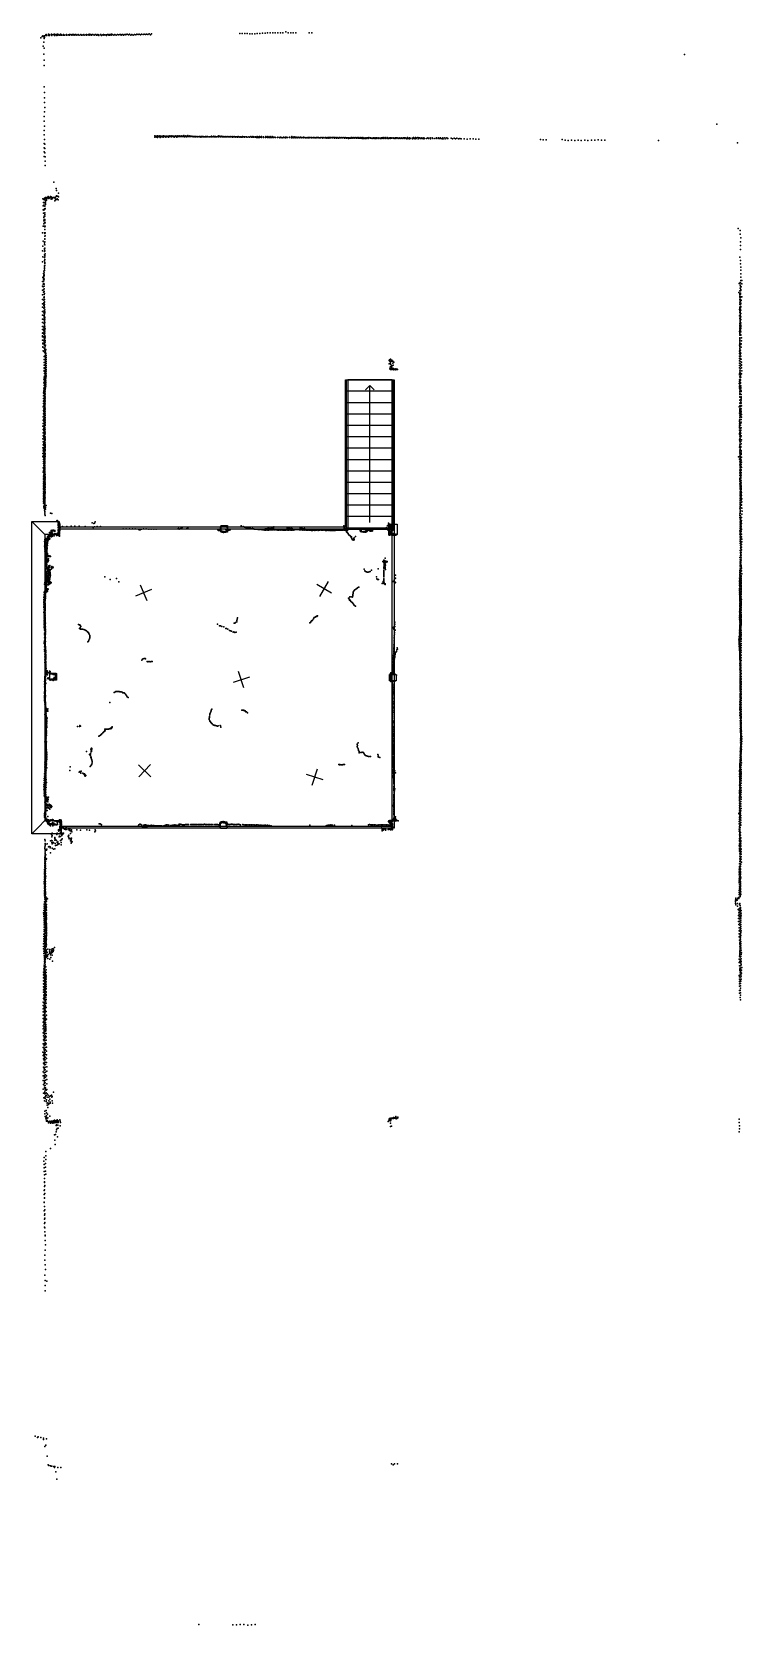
# Model space of a CAD drawing. Header units: millimetres. Extents: x -34490 to -17980, y -23183 to 13859.
import ezdxf

# ---------------------------------------------------------------- set-up
doc = ezdxf.new("R2010")
doc.units = ezdxf.units.MM
for name, color, linetype in [('P', 9, 'Continuous'), ('PANOS', 10, 'Continuous'), ('ROOMS', 1, 'Continuous'), ('STRUCTS', 4, 'Continuous'), ('WALLS', 3, 'Continuous')]:
    doc.layers.add(name, color=color, linetype=linetype)

# ---------------------------------------------------------------- blocks, each defined once
blk = doc.blocks.new('Column_R_3C')
for points in [[(-115.006, 115), (115.003, 115)], [(-115.006, -115.004), (-115.006, 115)], [(115.003, 115), (115.003, -115.004)], [(115.003, -115.004), (-115.006, -115.004)]]:
    blk.add_lwpolyline(points)

msp = doc.modelspace()

# ---------------------------------------------------------------- linework, layer by layer
at = {"layer": 'P'}
for p in [(-34280, 13721), (-34254, 13748), (-34233, 13767), (-34213, 13743), (-34201, 13707), (-34198, 13765), (-34198, 13729), (-34168, 13776), (-34165, 13788), (-34158, 13795), (-34156, 13782), (-34153, 13779), (-34141, 13771), (-34103, 13804), (-34101, 13795), (-34097, 13777), (-34090, 13794), (-34082, 13771), (-34043, 13795), (-34032, 13802), (-34028, 13778), (-34024, 13775), (-34022, 13798), (-33986, 13796), (-33967, 13775), (-33964, 13805), (-33957, 13778), (-33928, 13797), (-33908, 13777), (-33896, 13805), (-33889, 13779), (-33884, 13798), (-33869, 13795), (-33850, 13779), (-33825, 13803), (-33819, 13779), (-33811, 13795), (-33792, 13781), (-33755, 13799), (-33753, 13792), (-33751, 13782), (-33734, 13779), (-33696, 13793), (-33686, 13797), (-33683, 13780), (-33677, 13781), (-33639, 13792), (-33619, 13782), (-33618, 13796), (-33616, 13784), (-33582, 13794), (-33561, 13779), (-33549, 13794), (-33538, 13791), (-33525, 13799), (-33504, 13780), (-33482, 13796), (-33481, 13789), (-33470, 13792), (-33467, 13797), (-33446, 13779), (-33417, 13798), (-33409, 13791), (-33388, 13779), (-33352, 13788), (-33350, 13795), (-33334, 13786), (-33331, 13779), (-33295, 13790), (-33284, 13799), (-33274, 13783), (-33238, 13789), (-33218, 13799), (-33217, 13782), (-33181, 13788), (-33159, 13781), (-33154, 13804), (-33137, 13793), (-33124, 13794), (-33102, 13781), (-33087, 13801), (-33069, 13800), (-33044, 13784), (-33021, 13799), (-33012, 13801), (-33006, 13796), (-32987, 13780), (-32955, 13798), (-32954, 13798), (-32945, 13782), (-32939, 13791), (-32930, 13775), (-32898, 13797), (-32890, 13800), (-32878, 13779), (-32872, 13777), (-32840, 13792), (-32824, 13800), (-32816, 13780), (-32809, 13793), (-32784, 13791), (-32758, 13777), (-32757, 13792), (-32728, 13795), (-32703, 13797), (-32701, 13781), (-32692, 13793), (-32683, 13779), (-32671, 13798), (-32644, 13781), (-32635, 13804), (-32628, 13792), (-32614, 13797), (-32587, 13783), (-32558, 13798), (-32531, 13783), (-32501, 13797), (-32499, 13797), (-32473, 13787), (-32445, 13794), (-32432, 13798), (-32417, 13786), (-32388, 13798), (-32375, 13800), (-32360, 13786), (-32332, 13800), (-32306, 13795), (-32303, 13787), (-32298, 13799), (-32276, 13803), (-32246, 13788), (-32230, 13800), (-32220, 13803), (-32189, 13785), (-32163, 13800), (-32133, 13784), (-32106, 13800), (-32075, 13788), (-32049, 13803), (-32018, 13794), (-31993, 13802), (-31962, 13791), (-31938, 13802), (-31904, 13794), (-31881, 13803), (-31847, 13795), (-31824, 13808), (-31791, 13798), (-31767, 13810), (-31734, 13791), (-31711, 13812), (-29658, 13820), (-29600, 13822), (-29542, 13820), (-29483, 13818), (-29425, 13817), (-29368, 13812), (-29309, 13817), (-29250, 13819), (-29191, 13820), (-29131, 13825), (-29070, 13828), (-29011, 13834), (-28951, 13834), (-28892, 13834), (-28832, 13836), (-28773, 13833), (-28712, 13835), (-28654, 13836), (-28586, 13859), (-28532, 13836), (-28472, 13838), (-28413, 13836), (-28351, 13837), (-28045, 13838), (-27984, 13837), (-34225, 13524), (-34212, 13619), (-34208, 13343), (-34207, 13477), (-34203, 13202), (-34203, 13074), (-19321, 13329), (-34204, 12581), (-34197, 12452), (-34195, 12328), (-34203, 11893), (-34199, 11997), (-34198, 12220), (-34192, 12098), (-34201, 11782), (-34200, 11567), (-34197, 11667), (-18565, 11714), (-34204, 11265), (-34201, 11164), (-34200, 11462), (-34198, 11358), (-34190, 11251), (-34185, 11145), (-31635, 11411), (-31628, 11443), (-31615, 11421), (-31602, 11435), (-31601, 11417), (-31591, 11436), (-31586, 11414), (-31581, 11433), (-31570, 11406), (-31567, 11441), (-31556, 11427), (-31545, 11433), (-31535, 11436), (-31535, 11430), (-31519, 11423), (-31513, 11438), (-31512, 11421), (-31506, 11405), (-31489, 11433), (-31489, 11428), (-31481, 11423), (-31465, 11422), (-31460, 11434), (-31451, 11429), (-31442, 11427), (-31441, 11410), (-31433, 11438), (-31419, 11428), (-31412, 11424), (-31409, 11433), (-31398, 11427), (-31396, 11429), (-31382, 11426), (-31377, 11409), (-31372, 11432), (-31358, 11435), (-31348, 11430), (-31346, 11424), (-31344, 11423), (-31326, 11433), (-31312, 11426), (-31312, 11411), (-31307, 11435), (-31302, 11427), (-31295, 11428), (-31280, 11438), (-31276, 11424), (-31257, 11436), (-31255, 11426), (-31247, 11415), (-31245, 11430), (-31233, 11438), (-31209, 11431), (-31208, 11430), (-31206, 11435), (-31202, 11427), (-31187, 11436), (-31182, 11414), (-31176, 11425), (-31162, 11431), (-31154, 11432), (-31143, 11428), (-31140, 11443), (-31140, 11428), (-31118, 11410), (-31115, 11430), (-31107, 11424), (-31104, 11434), (-31099, 11423), (-31093, 11443), (-31092, 11428), (-31075, 11436), (-31068, 11428), (-31052, 11431), (-31050, 11425), (-31047, 11443), (-31041, 11428), (-31039, 11424), (-31022, 11427), (-31001, 11443), (-31001, 11426), (-30990, 11423), (-30975, 11426), (-30971, 11426), (-30955, 11447), (-30951, 11428), (-30939, 11422), (-30928, 11424), (-30907, 11445), (-30901, 11428), (-30897, 11422), (-30887, 11419), (-30881, 11424), (-30861, 11447), (-30850, 11424), (-30835, 11425), (-30815, 11444), (-30809, 11423), (-30801, 11427), (-30787, 11423), (-30769, 11434), (-30755, 11425), (-30751, 11425), (-30740, 11424), (-30738, 11417), (-30724, 11426), (-30702, 11427), (-30699, 11422), (-30693, 11426), (-30690, 11424), (-30678, 11417), (-30653, 11425), (-30646, 11427), (-30644, 11424), (-30639, 11420), (-30631, 11418), (-30604, 11429), (-30598, 11427), (-30588, 11425), (-30585, 11417), (-30562, 11408), (-30555, 11429), (-30551, 11425), (-30540, 11420), (-30533, 11423), (-30505, 11428), (-30505, 11422), (-30497, 11419), (-30492, 11418), (-30491, 11418), (-30478, 11421), (-30466, 11418), (-30457, 11429), (-30457, 11423), (-30445, 11419), (-30442, 11417), (-30430, 11420), (-30423, 11423), (-30409, 11423), (-30407, 11427), (-30399, 11416), (-30398, 11416), (-30367, 11419), (-30362, 11422), (-30362, 11418), (-30343, 11417), (-30314, 11424), (-30313, 11433), (-30313, 11418), (-30304, 11426), (-30295, 11419), (-30295, 11418), (-30267, 11427), (-30258, 11434), (-30258, 11416), (-30254, 11424), (-30248, 11417), (-30228, 11421), (-30219, 11428), (-30203, 11417), (-30198, 11417), (-30172, 11424), (-30161, 11417), (-30151, 11420), (-30148, 11419), (-30147, 11443), (-30123, 11425), (-30102, 11418), (-30095, 11418), (-30094, 11418), (-30092, 11432), (-30076, 11425), (-30059, 11425), (-30055, 11419), (-30038, 11417), (-30029, 11422), (-30028, 11423), (-30006, 11416), (-29984, 11415), (-29980, 11424), (-29962, 11420), (-29958, 11420), (-29932, 11423), (-29929, 11416), (-29911, 11419), (-29895, 11417), (-29884, 11427), (-29874, 11415), (-29866, 11421), (-29862, 11415), (-29837, 11427), (-29828, 11412), (-29819, 11414), (-29815, 11421), (-29789, 11424), (-29767, 11418), (-29765, 11415), (-29762, 11414), (-29741, 11421), (-29719, 11416), (-29710, 11409), (-29696, 11415), (-29692, 11424), (-29674, 11419), (-29672, 11415), (-29655, 11408), (-29643, 11421), (-29629, 11416), (-29624, 11414), (-29600, 11408), (-29594, 11424), (-29576, 11415), (-29564, 11420), (-29546, 11422), (-29546, 11412), (-29530, 11416), (-29498, 11421), (-29498, 11416), (-29491, 11410), (-29482, 11414), (-29449, 11421), (-29437, 11408), (-29435, 11413), (-29431, 11414), (-29398, 11427), (-29388, 11413), (-29382, 11409), (-29366, 11414), (-29350, 11425), (-29341, 11416), (-29340, 11407), (-29327, 11407), (-29300, 11422), (-29300, 11416), (-29294, 11415), (-29293, 11409), (-29272, 11405), (-29251, 11424), (-29247, 11414), (-29246, 11405), (-29234, 11417), (-29218, 11404), (-29202, 11425), (-29199, 11405), (-29168, 11411), (-29162, 11408), (-29153, 11423), (-29153, 11412), (-29152, 11404), (-29108, 11408), (-29106, 11405), (-29103, 11420), (-29102, 11408), (-29059, 11403), (-29053, 11407), (-29052, 11427), (-29036, 11407), (-29013, 11405), (-29001, 11428), (-28998, 11405), (-28971, 11409), (-28966, 11402), (-28951, 11429), (-28943, 11402), (-28920, 11402), (-28906, 11410), (-28902, 11425), (-28889, 11404), (-28874, 11406), (-28872, 11414), (-28840, 11410), (-28834, 11403), (-28828, 11404), (-28781, 11401), (-28779, 11401), (-28775, 11408), (-28735, 11403), (-28724, 11399), (-28709, 11410), (-28689, 11402), (-28670, 11397), (-28643, 11408), (-28643, 11403), (-28614, 11401), (-28597, 11398), (-28593, 11408), (-28578, 11408), (-28560, 11401), (-28550, 11401), (-28504, 11402), (-28504, 11401), (-28500, 11408), (-28458, 11398), (-28454, 11408), (-28449, 11400), (-28445, 11423), (-28413, 11397), (-28408, 11407), (-28396, 11419), (-28394, 11401), (-28367, 11397), (-28361, 11407), (-28348, 11407), (-28338, 11402), (-28321, 11397), (-28315, 11405), (-28296, 11409), (-28283, 11405), (-28275, 11398), (-28269, 11406), (-28243, 11410), (-28229, 11396), (-28228, 11403), (-28223, 11406), (-28194, 11404), (-28186, 11398), (-28183, 11395), (-28176, 11407), (-28173, 11402), (-28141, 11403), (-28137, 11396), (-28121, 11395), (-28118, 11399), (-28091, 11401), (-28091, 11398), (-28062, 11400), (-28056, 11399), (-28045, 11396), (-28037, 11404), (-28006, 11400), (-28001, 11393), (-27990, 11400), (-27986, 11397), (-27954, 11393), (-27950, 11400), (-27931, 11405), (-27925, 11401), (-27909, 11395), (-27895, 11398), (-27878, 11403), (-27863, 11394), (-27860, 11400), (-27839, 11400), (-27825, 11402), (-27817, 11394), (-27795, 11398), (-27784, 11398), (-27773, 11402), (-27772, 11392), (-27763, 11402), (-27730, 11400), (-27728, 11396), (-27726, 11390), (-27719, 11402), (-27715, 11403), (-27680, 11392), (-27673, 11397), (-27669, 11402), (-27668, 11394), (-27665, 11402), (-27635, 11391), (-27623, 11403), (-27616, 11397), (-27612, 11399), (-27598, 11401), (-27589, 11390), (-27577, 11405), (-27560, 11396), (-27556, 11403), (-27543, 11392), (-27535, 11401), (-27531, 11402), (-27504, 11397), (-27503, 11401), (-27498, 11394), (-27485, 11402), (-27469, 11403), (-27452, 11390), (-27448, 11400), (-27447, 11400), (-27439, 11404), (-27406, 11390), (-27404, 11402), (-27395, 11399), (-27393, 11401), (-27392, 11397), (-27361, 11390), (-27347, 11404), (-27340, 11400), (-27337, 11399), (-27336, 11396), (-27316, 11392), (-27302, 11403), (-27287, 11396), (-27279, 11396), (-27273, 11396), (-27269, 11393), (-27255, 11403), (-27233, 11394), (-27223, 11390), (-27222, 11395), (-27209, 11400), (-27209, 11394), (-27178, 11387), (-27175, 11399), (-27166, 11395), (-27142, 11394), (-27132, 11383), (-27119, 11399), (-27117, 11399), (-27110, 11391), (-27087, 11387), (-27076, 11398), (-27071, 11402), (-27062, 11400), (-27053, 11388), (-27041, 11385), (-27024, 11401), (-27012, 11397), (-27009, 11397), (-26996, 11385), (-26977, 11403), (-26955, 11389), (-26949, 11387), (-26945, 11397), (-26940, 11387), (-26932, 11403), (-26902, 11386), (-26899, 11389), (-26886, 11401), (-26883, 11388), (-26880, 11397), (-26857, 11387), (-26843, 11386), (-26840, 11401), (-26826, 11390), (-26815, 11394), (-26811, 11382), (-26793, 11400), (-26788, 11383), (-26769, 11384), (-26767, 11382), (-26750, 11389), (-26746, 11399), (-26731, 11382), (-26720, 11382), (-26701, 11398), (-26684, 11392), (-26675, 11383), (-26671, 11388), (-26654, 11401), (-26627, 11385), (-26618, 11397), (-26613, 11388), (-26608, 11399), (-26582, 11382), (-26560, 11397), (-26556, 11385), (-26552, 11399), (-26536, 11381), (-26514, 11397), (-26500, 11381), (-26490, 11381), (-26487, 11396), (-26468, 11398), (-26443, 11380), (-26439, 11385), (-26421, 11397), (-26421, 11396), (-26397, 11381), (-26384, 11379), (-26374, 11399), (-26355, 11398), (-26352, 11381), (-26327, 11402), (-26321, 11386), (-26306, 11381), (-26289, 11399), (-26280, 11401), (-26263, 11383), (-26259, 11377), (-26233, 11402), (-26224, 11391), (-26213, 11378), (-26203, 11383), (-26187, 11399), (-26165, 11382), (-26157, 11393), (-26141, 11388), (-26140, 11398), (-26119, 11385), (-26093, 11395), (-26081, 11389), (-26072, 11381), (-26046, 11397), (-26026, 11382), (-26019, 11392), (-25999, 11396), (-25979, 11380), (-25961, 11387), (-25951, 11395), (-25932, 11381), (-25904, 11396), (-25898, 11391), (-25886, 11378), (-25856, 11398), (-25839, 11379), (-25835, 11393), (-25809, 11399), (-25791, 11380), (-25775, 11370), (-25774, 11390), (-25761, 11400), (-25760, 11390), (-25745, 11377), (-25714, 11395), (-25712, 11393), (-25709, 11372), (-25698, 11376), (-25694, 11387), (-25652, 11388), (-25650, 11379), (-25642, 11374), (-25626, 11397), (-25617, 11400), (-25603, 11378), (-25592, 11383), (-25577, 11373), (-25569, 11401), (-25560, 11393), (-25555, 11381), (-25521, 11400), (-25510, 11374), (-25508, 11379), (-25493, 11394), (-25474, 11395), (-25461, 11378), (-25444, 11379), (-25426, 11397), (-25425, 11397), (-25413, 11377), (-25378, 11399), (-25378, 11375), (-25366, 11376), (-25317, 11380), (-25283, 11394), (-25271, 11376), (-25233, 11398), (-25222, 11375), (-25185, 11395), (-25173, 11377), (-25126, 11377), (-25087, 11395), (-25077, 11376), (-25038, 11398), (-25029, 11377), (-25013, 11383), (-24989, 11399), (-24980, 11377), (-24954, 11373), (-24939, 11394), (-24933, 11372), (-24889, 11399), (-24886, 11374), (-24884, 11373), (-24841, 11397), (-24833, 11376), (-24817, 11378), (-24746, 11385), (-24710, 11371), (-24677, 11386), (-24641, 11374), (-24610, 11386), (-24573, 11375), (-24545, 11380), (-24507, 11372), (-24439, 11371), (-24372, 11367), (-24302, 11370), (-24235, 11369), (-24168, 11365), (-24099, 11365), (-22670, 11357), (-22602, 11349), (-22533, 11345), (-22161, 11353), (-22093, 11342), (-22025, 11333), (-21946, 11338), (-21872, 11337), (-21794, 11339), (-21721, 11333), (-21639, 11342), (-21565, 11336), (-21484, 11340), (-21406, 11339), (-21323, 11348), (-21249, 11340), (-21169, 11342), (-19923, 11333), (-18090, 11281), (-34203, 11067), (-34200, 10965), (-34185, 11049), (-34184, 10951), (-34181, 10851), (-34178, 10752), (-34170, 10007), (-34158, 10010), (-34146, 10003), (-34126, 10006), (-34125, 10004), (-34119, 10008), (-34109, 10034), (-34109, 10028), (-34098, 10004), (-34085, 10009), (-34082, 10009), (-34054, 10031), (-34044, 10027), (-34041, 10005), (-34035, 10015), (-34034, 10017), (-33999, 10003), (-33993, 10012), (-33989, 10009), (-33980, 10365), (-33963, 10010), (-33937, 10018), (-33921, 10220), (-33919, 10172), (-33918, 10045), (-33912, 10041), (-33887, 10039), (-33867, 10108), (-33867, 10021), (-34232, 9979), (-34229, 9817), (-34224, 9718), (-34222, 9889), (-34220, 9641), (-34214, 9715), (-34213, 9959), (-34210, 9831), (-34207, 9882), (-34201, 9959), (-34201, 9815), (-34199, 9745), (-34197, 9996), (-34193, 9886), (-34192, 9739), (-34188, 9983), (-34188, 9654), (-34185, 9810), (-34180, 9752), (-34179, 9996), (-34177, 9946), (-34176, 9915), (-34176, 9847), (-34173, 9886), (-34173, 9876), (-34167, 9950), (-34153, 9972), (-34153, 9948), (-34145, 9986), (-34138, 9993), (-34130, 10000), (-34099, 9986), (-34070, 9999), (-34040, 9967), (-34034, 9998), (-34019, 9974), (-34010, 9997), (-33965, 10001), (-33954, 9927), (-33946, 9989), (-33938, 9957), (-33919, 9963), (-33901, 9973), (-33900, 9976), (-33878, 9954), (-34228, 9340), (-34214, 9398), (-34208, 9545), (-34208, 9469), (-34204, 9578), (-34202, 9342), (-34200, 9494), (-34199, 9416), (-34189, 9327), (-34187, 9575), (-34187, 9466), (-34185, 9611), (-34185, 9494), (-34185, 9268), (-34184, 9417), (-34183, 9339), (-18075, 9290), (-34242, 9183), (-34227, 8991), (-34196, 9184), (-34194, 8927), (-34193, 8960), (-34192, 9107), (-34190, 9042), (-34190, 8909), (-34189, 9051), (-34188, 8979), (-34186, 9173), (-34183, 9190), (-34183, 9117), (-18029, 9240), (-18022, 9154), (-18020, 8977), (-18015, 8891), (-18011, 9074), (-34241, 8770), (-34237, 8630), (-34233, 8874), (-34198, 8824), (-34194, 8749), (-34194, 8678), (-34194, 8610), (-34194, 8542), (-34193, 8788), (-34193, 8538), (-34192, 8659), (-34189, 8566), (-34186, 8834), (-34186, 8765), (-34186, 8629), (-34184, 8696), (-18030, 8618), (-18021, 8798), (-18021, 8544), (-34239, 8513), (-34236, 8152), (-34218, 8175), (-34216, 8238), (-34209, 8295), (-34208, 8201), (-34206, 8256), (-34202, 8188), (-34200, 8209), (-34198, 8313), (-34197, 8347), (-34197, 8312), (-34196, 8411), (-34196, 8375), (-34194, 8418), (-34188, 8470), (-34187, 8430), (-34186, 8495), (-18016, 8468), (-18012, 8390), (-18012, 8157), (-18008, 8315), (-18007, 8237), (-34244, 7854), (-34241, 7950), (-34240, 8056), (-34225, 8058), (-34224, 7994), (-34224, 7931), (-34220, 7805), (-34219, 8112), (-34219, 7865), (-34212, 8106), (-34211, 8073), (-34210, 8134), (-34208, 8008), (-34206, 7943), (-34205, 8113), (-34204, 7881), (-34204, 7821), (-34202, 7994), (-34201, 7888), (-18060, 7797), (-18050, 8005), (-18031, 7837), (-18028, 7903), (-18025, 8034), (-18024, 7970), (-18020, 7947), (-18018, 7785), (-18017, 7842), (-18013, 7870), (-18013, 7848), (-18012, 8079), (-18006, 8005), (-18002, 7931), (-17983, 8080), (-17983, 8004), (-34243, 7456), (-34242, 7745), (-34240, 7639), (-34239, 7539), (-34217, 7538), (-34215, 7621), (-34214, 7438), (-34211, 7675), (-34210, 7618), (-34210, 7558), (-34209, 7498), (-34207, 7439), (-34200, 7756), (-34200, 7698), (-34200, 7681), (-34200, 7560), (-34200, 7488), (-34199, 7778), (-34199, 7638), (-34198, 7579), (-34196, 7578), (-34196, 7445), (-34194, 7518), (-34194, 7461), (-18036, 7751), (-18036, 7437), (-18035, 7688), (-18035, 7562), (-18034, 7460), (-18033, 7522), (-18032, 7627), (-18031, 7711), (-18030, 7775), (-18030, 7648), (-18028, 7588), (-18019, 7521), (-18018, 7680), (-18017, 7443), (-18016, 7696), (-18015, 7771), (-18015, 7764), (-18015, 7708), (-18014, 7603), (-18014, 7471), (-18012, 7547), (-18011, 7623), (-18009, 7632), (-18009, 7465), (-18008, 7474), (-18007, 7554), (-18004, 7615), (-17988, 7698), (-34244, 7102), (-34243, 7272), (-34242, 7361), (-34242, 7183), (-34212, 7258), (-34211, 7345), (-34211, 7171), (-34210, 7084), (-34205, 7380), (-34204, 7210), (-34202, 7320), (-34200, 7307), (-34200, 7263), (-34199, 7392), (-34199, 7151), (-34199, 7098), (-34198, 7044), (-34197, 7210), (-34197, 7125), (-34196, 7040), (-34195, 7131), (-34194, 7293), (-34194, 7239), (-34193, 7075), (-34192, 7347), (-34192, 7329), (-34192, 7182), (-34188, 7216), (-34187, 7397), (-34186, 7105), (-18039, 7407), (-18039, 7259), (-18035, 7377), (-18035, 7335), (-18034, 7195), (-18031, 7077), (-18031, 7041), (-18028, 7221), (-18027, 7343), (-18027, 7203), (-18027, 7163), (-18026, 7320), (-18026, 7283), (-18026, 7281), (-18026, 7140), (-18026, 7117), (-18025, 7406), (-18025, 7104), (-18024, 7360), (-18024, 7262), (-18023, 7128), (-18022, 7320), (-18022, 7172), (-18021, 7053), (-18020, 7394), (-18020, 7247), (-18018, 7153), (-18017, 7102), (-18016, 7078), (-18013, 7391), (-18013, 7312), (-18013, 7235), (-18010, 7096), (-18007, 7170), (-34246, 6791), (-34245, 6937), (-34243, 6854), (-34242, 6771), (-34241, 6694), (-34240, 7009), (-34237, 6941), (-34237, 6859), (-34237, 6695), (-34220, 6772), (-34214, 6683), (-34213, 6839), (-34209, 6997), (-34208, 6914), (-34205, 6820), (-34205, 6746), (-34203, 6894), (-34201, 6679), (-34200, 6966), (-34199, 6974), (-34197, 6987), (-34196, 6919), (-34196, 6765), (-34196, 6713), (-34195, 7023), (-34195, 6933), (-34195, 6880), (-34195, 6815), (-34193, 6864), (-34187, 7003), (-34187, 6857), (-34186, 6897), (-34184, 6954), (-34180, 6787), (-34179, 6744), (-34178, 6685), (-18038, 6895), (-18037, 6722), (-18036, 6921), (-18035, 6806), (-18035, 6748), (-18035, 6691), (-18034, 6957), (-18034, 6864), (-18034, 6839), (-18033, 7018), (-18032, 6981), (-18030, 6972), (-18028, 6899), (-18018, 6927), (-18013, 7005), (-18011, 6959), (-18011, 6808), (-18010, 7024), (-18009, 7032), (-18008, 6887), (-18007, 6816), (-17998, 6748), (-17993, 6678), (-34238, 6618), (-34236, 6605), (-34235, 6535), (-34233, 6526), (-34229, 6447), (-34223, 6432), (-34216, 6607), (-34203, 6311), (-34201, 6661), (-34201, 6627), (-34201, 6507), (-34199, 6616), (-34199, 6575), (-34197, 6664), (-34197, 6564), (-34197, 6320), (-34196, 6573), (-34193, 6416), (-34192, 6511), (-34192, 6470), (-34186, 6477), (-34182, 6412), (-34182, 6325), (-34181, 6453), (-34179, 6548), (-34178, 6643), (-34178, 6386), (-34172, 6578), (-34172, 6309), (-34171, 6440), (-34170, 6353), (-34170, 6306), (-34169, 6343), (-34168, 6473), (-34168, 6378), (-34164, 6390), (-34155, 6334), (-18043, 6323), (-18041, 6435), (-18039, 6575), (-18038, 6381), (-18037, 6632), (-18037, 6550), (-18037, 6464), (-18036, 6495), (-18034, 6667), (-18034, 6609), (-18034, 6537), (-18033, 6610), (-18031, 6468), (-18031, 6398), (-18028, 6327), (-18028, 6303), (-18027, 6413), (-18025, 6359), (-18015, 6311), (-18014, 6457), (-18012, 6316), (-18010, 6594), (-18008, 6389), (-18005, 6531), (-18000, 6604), (-34204, 6040), (-34204, 5970), (-34202, 6107), (-34202, 6049), (-34202, 5987), (-34201, 6110), (-34200, 6238), (-34200, 6175), (-34200, 6171), (-34193, 6240), (-34189, 5979), (-34183, 6181), (-34183, 6109), (-34183, 6040), (-34182, 5986), (-34181, 5940), (-34180, 6247), (-34178, 6123), (-34178, 6030), (-34176, 6167), (-34176, 6057), (-34176, 5934), (-34175, 6073), (-34174, 6261), (-34174, 6214), (-34174, 6179), (-34174, 5990), (-34173, 6113), (-34172, 6290), (-34172, 6241), (-34172, 6196), (-34172, 6161), (-34171, 6104), (-34170, 6250), (-34169, 6067), (-34167, 6007), (-34167, 5976), (-34160, 6151), (-34159, 6197), (-34158, 6242), (-34158, 6056), (-34158, 5968), (-34157, 6102), (-34156, 6011), (-34155, 6287), (-26188, 6218), (-26182, 6144), (-26173, 6234), (-26170, 6025), (-26166, 6202), (-26163, 6205), (-26163, 6157), (-26161, 6067), (-26160, 6030), (-26158, 6232), (-26155, 6195), (-26154, 6251), (-26152, 6167), (-26151, 6008), (-26147, 6078), (-26142, 6124), (-26140, 6076), (-26127, 6008), (-26125, 6230), (-26123, 6092), (-26121, 6065), (-26120, 6203), (-26120, 6049), (-26120, 6041), (-26120, 6018), (-26116, 6013), (-26107, 6200), (-26101, 6159), (-26099, 6022), (-26097, 6205), (-26095, 6113), (-26085, 6032), (-26077, 6014), (-26075, 6177), (-26075, 6005), (-26064, 6015), (-26056, 6014), (-26048, 6018), (-26040, 6014), (-26033, 6021), (-26032, 6004), (-26007, 6019), (-25999, 6018), (-25989, 6009), (-18043, 6157), (-18042, 6268), (-18041, 6049), (-18040, 6104), (-18039, 6214), (-18037, 5997), (-18033, 5946), (-18026, 5977), (-18023, 6250), (-18021, 6260), (-18021, 5927), (-18019, 6197), (-18018, 6144), (-18016, 6090), (-18016, 6036), (-18003, 6251), (-17996, 6183), (-17996, 6110), (-17994, 6114), (-17992, 6046), (-17990, 5977), (-34213, 5702), (-34210, 5785), (-34208, 5573), (-34204, 5634), (-34202, 5584), (-34201, 5828), (-34201, 5692), (-34199, 5918), (-34199, 5858), (-34198, 5757), (-34197, 5628), (-34195, 5733), (-34195, 5677), (-34194, 5790), (-34190, 5648), (-34190, 5584), (-34188, 5910), (-34188, 5776), (-34186, 5840), (-34185, 5707), (-34182, 5761), (-34182, 5717), (-34182, 5629), (-34182, 5557), (-34180, 5804), (-34179, 5848), (-34179, 5672), (-34179, 5584), (-34178, 5600), (-34176, 5843), (-34176, 5651), (-34175, 5874), (-34175, 5817), (-34175, 5754), (-34174, 5889), (-34174, 5700), (-34172, 5925), (-34172, 5808), (-34171, 5893), (-34170, 5749), (-34170, 5718), (-34170, 5581), (-34168, 5666), (-34168, 5622), (-34167, 5709), (-34162, 5792), (-34162, 5748), (-34160, 5835), (-34159, 5878), (-34157, 5921), (-18049, 5680), (-18043, 5622), (-18041, 5888), (-18041, 5676), (-18040, 5729), (-18039, 5772), (-18039, 5609), (-18038, 5906), (-18038, 5572), (-18036, 5899), (-18035, 5565), (-18033, 5706), (-18032, 5840), (-18032, 5762), (-18032, 5638), (-18029, 5772), (-18026, 5818), (-18026, 5757), (-18026, 5705), (-18026, 5636), (-18024, 5574), (-18023, 5826), (-18019, 5874), (-18018, 5841), (-18018, 5771), (-18018, 5623), (-18017, 5705), (-18017, 5635), (-18015, 5763), (-18015, 5694), (-18010, 5628), (-18009, 5592), (-18009, 5561), (-18008, 5834), (-18007, 5900), (-17995, 5907), (-34222, 5467), (-34222, 5217), (-34220, 5400), (-34218, 5216), (-34217, 5336), (-34216, 5275), (-34213, 5448), (-34212, 5396), (-34211, 5516), (-34211, 5497), (-34209, 5341), (-34208, 5500), (-34208, 5289), (-34207, 5541), (-34206, 5190), (-34204, 5234), (-34202, 5334), (-34198, 5470), (-34197, 5407), (-34195, 5529), (-34195, 5466), (-34195, 5424), (-34195, 5344), (-34195, 5224), (-34193, 5508), (-34192, 5255), (-34191, 5337), (-34191, 5279), (-34189, 5468), (-34189, 5417), (-34189, 5220), (-34187, 5364), (-34187, 5314), (-34186, 5512), (-34186, 5259), (-34184, 5340), (-34183, 5258), (-34183, 5211), (-34182, 5297), (-34181, 5421), (-34180, 5504), (-34178, 5460), (-34178, 5377), (-34177, 5544), (-18034, 5534), (-18034, 5498), (-18034, 5377), (-18034, 5365), (-18033, 5300), (-18032, 5457), (-18032, 5230), (-18030, 5431), (-18030, 5297), (-18029, 5227), (-18028, 5302), (-18027, 5505), (-18027, 5364), (-18027, 5235), (-18026, 5437), (-18015, 5433), (-18010, 5254), (-18006, 5494), (-18006, 5426), (-18006, 5293), (-18005, 5305), (-18005, 5238), (-18005, 5226), (-18003, 5428), (-18003, 5374), (-18003, 5360), (-18003, 5342), (-18002, 5511), (-34228, 4910), (-34227, 4834), (-34224, 5138), (-34221, 5056), (-34219, 4976), (-34218, 5156), (-34215, 5034), (-34215, 4978), (-34214, 5093), (-34214, 4922), (-34211, 4861), (-34203, 5046), (-34203, 5002), (-34203, 4960), (-34202, 5136), (-34202, 4871), (-34201, 5088), (-34201, 4915), (-34201, 4828), (-34200, 5178), (-34200, 5037), (-34200, 4898), (-34198, 5170), (-34196, 5167), (-34196, 5050), (-34194, 4992), (-34193, 5104), (-34193, 4965), (-34192, 5182), (-34192, 4933), (-34192, 4878), (-34191, 4942), (-34191, 4887), (-34190, 5101), (-34190, 4866), (-34190, 4822), (-34189, 5115), (-34188, 5139), (-34188, 5091), (-34188, 5036), (-34188, 5014), (-34187, 5170), (-34185, 5168), (-34182, 4819), (-34181, 4940), (-34180, 5112), (-34180, 5070), (-34180, 5025), (-34180, 4981), (-34180, 4897), (-34180, 4855), (-18045, 5140), (-18038, 4991), (-18038, 4829), (-18037, 5143), (-18037, 4946), (-18036, 5046), (-18036, 4896), (-18035, 5068), (-18035, 4846), (-18034, 5096), (-18034, 4848), (-18033, 4996), (-18032, 5162), (-18032, 4899), (-18032, 4894), (-18031, 5097), (-18031, 5030), (-18029, 4964), (-18027, 4842), (-18026, 5169), (-18026, 4908), (-18019, 4976), (-18018, 5166), (-18013, 5087), (-18012, 5046), (-18012, 4923), (-18012, 4908), (-18011, 5005), (-18010, 5159), (-18009, 4843), (-18008, 5106), (-18008, 4975), (-18007, 4961), (-18006, 5040), (-18006, 4846), (-18003, 5173), (-18000, 5028), (-17999, 5095), (-17998, 5161), (-17996, 4964), (-17994, 4899), (-34234, 4692), (-34230, 4614), (-34229, 4539), (-34228, 4467), (-34225, 4755), (-34213, 4754), (-34212, 4646), (-34212, 4539), (-34211, 4807), (-34211, 4697), (-34210, 4589), (-34209, 4486), (-34205, 4715), (-34205, 4638), (-34204, 4754), (-34204, 4675), (-34202, 4790), (-34202, 4595), (-34202, 4558), (-34200, 4518), (-34199, 4479), (-34198, 4455), (-34196, 4752), (-34196, 4725), (-34196, 4525), (-34195, 4596), (-34194, 4616), (-34193, 4648), (-34193, 4506), (-34192, 4575), (-34192, 4487), (-34191, 4811), (-34191, 4792), (-34190, 4713), (-34190, 4557), (-34189, 4767), (-34189, 4505), (-34188, 4660), (-34188, 4606), (-34184, 4704), (-34184, 4517), (-34183, 4625), (-34183, 4446), (-34182, 4778), (-34182, 4549), (-34181, 4738), (-18043, 4651), (-18043, 4602), (-18040, 4700), (-18040, 4520), (-18039, 4749), (-18039, 4666), (-18038, 4798), (-18038, 4508), (-18037, 4556), (-18034, 4717), (-18034, 4463), (-18033, 4766), (-18029, 4778), (-18029, 4648), (-18028, 4459), (-18027, 4777), (-18027, 4489), (-18026, 4586), (-18025, 4634), (-18024, 4563), (-18024, 4524), (-18022, 4514), (-18021, 4716), (-18020, 4711), (-18011, 4588), (-18009, 4600), (-18008, 4527), (-18007, 4762), (-18006, 4654), (-18004, 4784), (-18004, 4465), (-34231, 4400), (-34231, 4191), (-34229, 4327), (-34229, 4256), (-34229, 4119), (-34218, 4149), (-34215, 4098), (-34214, 4339), (-34214, 4290), (-34214, 4241), (-34212, 4387), (-34212, 4191), (-34211, 4435), (-34201, 4116), (-34200, 4276), (-34200, 4180), (-34200, 4084), (-34199, 4374), (-34199, 4317), (-34199, 4240), (-34199, 4143), (-34199, 4100), (-34198, 4303), (-34198, 4111), (-34197, 4406), (-34197, 4372), (-34197, 4338), (-34197, 4303), (-34197, 4257), (-34197, 4246), (-34197, 4174), (-34196, 4440), (-34196, 4293), (-34196, 4220), (-34196, 4203), (-34196, 4146), (-34195, 4373), (-34195, 4256), (-34195, 4231), (-34195, 4163), (-34194, 4400), (-34194, 4075), (-34193, 4119), (-34192, 4434), (-34192, 4364), (-34191, 4437), (-34191, 4309), (-34190, 4259), (-34189, 4211), (-34189, 4163), (-34189, 4094), (-34186, 4094), (-34185, 4414), (-34185, 4351), (-34185, 4341), (-34185, 4305), (-34183, 4377), (-34183, 4198), (-34183, 4148), (-34182, 4241), (-34182, 4233), (-34182, 4161), (-34182, 4127), (-34181, 4305), (-34181, 4268), (-34181, 4209), (-34180, 4394), (-34179, 4269), (-34177, 4436), (-34177, 4366), (-18038, 4377), (-18038, 4201), (-18035, 4366), (-18035, 4342), (-18034, 4414), (-18034, 4272), (-18034, 4133), (-18032, 4237), (-18030, 4416), (-18030, 4096), (-18029, 4087), (-18028, 4322), (-18028, 4275), (-18026, 4397), (-18026, 4229), (-18025, 4182), (-18025, 4135), (-18022, 4336), (-18022, 4150), (-18021, 4212), (-18020, 4275), (-18020, 4090), (-18008, 4339), (-18007, 4442), (-18007, 4216), (-18007, 4206), (-18006, 4278), (-18006, 4128), (-18005, 4093), (-17993, 4371), (-34234, 3990), (-34231, 4054), (-34225, 3723), (-34220, 3874), (-34219, 3918), (-34218, 3963), (-34217, 4007), (-34216, 4053), (-34216, 3826), (-34215, 3778), (-34215, 3735), (-34210, 3977), (-34206, 4002), (-34205, 3942), (-34204, 3975), (-34204, 3855), (-34204, 3827), (-34203, 3910), (-34203, 3798), (-34202, 4057), (-34202, 4047), (-34202, 4026), (-34202, 3717), (-34201, 3937), (-34201, 3768), (-34201, 3743), (-34200, 3829), (-34199, 3878), (-34199, 3723), (-34197, 4036), (-34196, 3939), (-34196, 3723), (-34195, 4030), (-34194, 3892), (-34194, 3755), (-34194, 3718), (-34193, 3982), (-34193, 3803), (-34193, 3760), (-34192, 3787), (-34191, 3845), (-34191, 3821), (-34190, 4023), (-34190, 3976), (-34190, 3949), (-34190, 3919), (-34190, 3867), (-34189, 4034), (-34189, 3854), (-34189, 3841), (-34188, 3786), (-34187, 3888), (-34187, 3759), (-34187, 3734), (-34186, 3955), (-34186, 3887), (-34185, 3921), (-34185, 3705), (-34184, 4058), (-34184, 3989), (-34182, 4022), (-18061, 3981), (-18041, 3922), (-18036, 3794), (-18034, 3997), (-18032, 3931), (-18032, 3863), (-18031, 4068), (-18031, 3796), (-18030, 3860), (-18029, 3734), (-18027, 3765), (-18027, 3733), (-18026, 4025), (-18026, 3957), (-18025, 3989), (-18025, 3818), (-18025, 3811), (-18025, 3720), (-18024, 3995), (-18024, 3965), (-18023, 4041), (-18023, 3950), (-18022, 3904), (-18021, 3784), (-18020, 3906), (-18020, 3863), (-18020, 3859), (-18019, 3725), (-18015, 3848), (-18015, 3738), (-18011, 3924), (-18010, 3818), (-18009, 3860), (-18005, 3744), (-18005, 3734), (-18004, 3798), (-18003, 3974), (-18002, 4034), (-18001, 4053), (-18001, 3899), (-17999, 3794), (-17998, 3974), (-17998, 3854), (-17997, 3734), (-34226, 3624), (-34220, 3527), (-34218, 3483), (-34218, 3362), (-34216, 3650), (-34216, 3442), (-34216, 3401), (-34214, 3563), (-34213, 3691), (-34212, 3604), (-34204, 3508), (-34203, 3570), (-34202, 3641), (-34202, 3614), (-34201, 3515), (-34200, 3688), (-34200, 3663), (-34200, 3628), (-34200, 3587), (-34200, 3562), (-34200, 3538), (-34199, 3417), (-34199, 3395), (-34199, 3350), (-34198, 3464), (-34198, 3440), (-34198, 3372), (-34197, 3487), (-34197, 3389), (-34197, 3381), (-34196, 3350), (-34195, 3467), (-34195, 3428), (-34194, 3675), (-34194, 3549), (-34193, 3631), (-34193, 3507), (-34192, 3589), (-34191, 3587), (-34191, 3490), (-34191, 3457), (-34190, 3654), (-34190, 3521), (-34190, 3392), (-34189, 3686), (-34189, 3620), (-34189, 3586), (-34189, 3554), (-34189, 3527), (-34189, 3424), (-34188, 3358), (-34187, 3657), (-34187, 3608), (-34187, 3397), (-34186, 3558), (-34185, 3629), (-34185, 3509), (-34184, 3572), (-34184, 3484), (-34184, 3391), (-34184, 3350), (-34183, 3510), (-34181, 3511), (-34180, 3447), (-18034, 3669), (-18034, 3606), (-18033, 3479), (-18032, 3355), (-18031, 3451), (-18031, 3417), (-18030, 3544), (-18029, 3448), (-18028, 3673), (-18028, 3542), (-18027, 3483), (-18027, 3404), (-18026, 3603), (-18025, 3583), (-18025, 3493), (-18025, 3413), (-18024, 3670), (-18024, 3425), (-18024, 3366), (-18023, 3681), (-18023, 3664), (-18023, 3629), (-18023, 3369), (-18022, 3540), (-18021, 3542), (-18020, 3607), (-18018, 3480), (-18017, 3549), (-18016, 3416), (-18016, 3352), (-18015, 3425), (-18013, 3588), (-18013, 3363), (-18012, 3664), (-18011, 3544), (-18011, 3481), (-18008, 3607), (-18008, 3515), (-18008, 3492), (-18008, 3440), (-18007, 3433), (-18007, 3357), (-18006, 3671), (-18006, 3611), (-18006, 3419), (-18005, 3376), (-18003, 3553), (-18002, 3673), (-34222, 3208), (-34222, 2980), (-34220, 3128), (-34219, 3166), (-34219, 3013), (-34218, 3322), (-34218, 3283), (-34218, 3052), (-34217, 3242), (-34216, 3086), (-34202, 3309), (-34202, 3148), (-34201, 3330), (-34201, 3324), (-34201, 3285), (-34199, 3262), (-34199, 3239), (-34199, 3096), (-34198, 3218), (-34198, 3195), (-34198, 3178), (-34198, 3055), (-34197, 3202), (-34197, 3075), (-34197, 3043), (-34197, 3036), (-34197, 2996), (-34196, 3260), (-34196, 3232), (-34196, 3154), (-34196, 2977), (-34195, 3269), (-34195, 3153), (-34195, 3116), (-34195, 3084), (-34195, 3004), (-34194, 3308), (-34194, 3026), (-34193, 3132), (-34193, 3077), (-34192, 3328), (-34192, 3107), (-34192, 2965), (-34191, 3264), (-34191, 3233), (-34191, 3107), (-34191, 3051), (-34191, 3013), (-34191, 2981), (-34190, 3295), (-34190, 3106), (-34190, 2994), (-34189, 3201), (-34189, 3137), (-34189, 3043), (-34188, 3162), (-34188, 3074), (-34187, 3084), (-34185, 3223), (-34185, 3216), (-34184, 3285), (-34184, 3263), (-34184, 3167), (-34183, 3325), (-34183, 3159), (-34183, 3022), (-34182, 3330), (-34182, 3272), (-34182, 3138), (-34177, 3210), (-18027, 3004), (-18026, 3074), (-18025, 3323), (-18025, 3307), (-18025, 3292), (-18025, 3249), (-18024, 3225), (-18024, 3167), (-18024, 3092), (-18023, 3315), (-18023, 3235), (-18023, 3230), (-18023, 3133), (-18022, 3284), (-18022, 3018), (-18022, 2967), (-18021, 3192), (-18021, 3057), (-18020, 3280), (-18020, 3190), (-18020, 3145), (-18020, 3106), (-18020, 3035), (-18020, 3012), (-18020, 2973), (-18019, 3160), (-18019, 3101), (-18018, 3099), (-18018, 3044), (-18018, 2980), (-18014, 3239), (-18014, 3226), (-18010, 3294), (-18010, 3114), (-18009, 3026), (-18007, 3200), (-18006, 3085), (-18005, 3293), (-18005, 3170), (-18004, 3259), (-18004, 3232), (-18004, 3220), (-18003, 3144), (-18003, 3108), (-18003, 2972), (-18002, 3319), (-18002, 2983), (-18001, 3045), (-17995, 3150), (-17994, 3077), (-17990, 3005), (-34222, 2942), (-34221, 2905), (-34215, 2828), (-34214, 2792), (-34203, 2817), (-34201, 2799), (-34200, 2851), (-34199, 2960), (-34199, 2922), (-34199, 2904), (-34199, 2867), (-34198, 2940), (-34198, 2934), (-34196, 2895), (-34194, 2859), (-34194, 2774), (-34194, 2736), (-34193, 2856), (-34192, 2858), (-34192, 2705), (-34192, 2675), (-34191, 2910), (-34191, 2827), (-34190, 2950), (-34190, 2889), (-34189, 2963), (-34189, 2936), (-34189, 2919), (-34189, 2899), (-34189, 2796), (-34189, 2766), (-34189, 2644), (-34188, 2845), (-34187, 2880), (-34184, 2789), (-34180, 2612), (-34175, 2765), (-34171, 2803), (-34161, 2851), (-34054, 2667), (-34028, 2664), (-18033, 2783), (-18033, 2654), (-18030, 2614), (-18029, 2871), (-18027, 2834), (-18027, 2828), (-18026, 2923), (-18026, 2789), (-18026, 2666), (-18026, 2658), (-18025, 2787), (-18025, 2702), (-18024, 2878), (-18024, 2747), (-18023, 2960), (-18022, 2911), (-18021, 2850), (-18021, 2609), (-18020, 2729), (-18019, 2904), (-18016, 2919), (-18015, 2795), (-18005, 2797), (-17999, 2921), (-17998, 2860), (-17994, 2859), (-17989, 2933), (-17989, 2788), (-17986, 2646), (-17980, 2719), (-34059, 2230), (-34041, 2268), (-34038, 2227), (-34019, 2248), (-34016, 2277), (-34016, 2257), (-33990, 2261), (-33989, 2274), (-33958, 2265), (-33956, 2246), (-33907, 2489), (-33902, 2502), (-33881, 2384), (-33879, 2434), (-33879, 2263), (-33878, 2329), (-33877, 2334), (-33877, 2227), (-33876, 2446), (-33876, 2278), (-33875, 2408), (-33871, 2472), (-33870, 2392), (-33868, 2358), (-33865, 2262), (-33863, 2291), (-33863, 2233), (-33862, 2343), (-33859, 2298), (-33856, 2398), (-33853, 2276), (-33853, 2238), (-33851, 2338), (-33851, 2330), (-33851, 2290), (-33851, 2287), (-33851, 2269), (-33850, 2261), (-33849, 2432), (-33849, 2361), (-33849, 2328), (-33849, 2297), (-33849, 2236), (-33848, 2238), (-33847, 2396), (-33847, 2384), (-33847, 2264), (-33845, 2440), (-33844, 2242), (-33843, 2369), (-33843, 2343), (-33843, 2289), (-33842, 2270), (-33841, 2410), (-33841, 2354), (-33841, 2327), (-33841, 2314), (-33840, 2410), (-33840, 2382), (-33840, 2325), (-33839, 2394), (-33839, 2298), (-33827, 2341), (-33778, 2358), (-33676, 2361), (-33580, 2365), (-33488, 2369), (-33387, 2370), (-33248, 2360), (-33086, 2448), (-33066, 2337), (-33049, 2428), (-33031, 2437), (-33030, 2352), (-33015, 2470), (-32975, 2362), (-32893, 2363), (-32368, 2303), (-32301, 2305), (-32224, 2304), (-32152, 2302), (-32087, 2303), (-32012, 2300), (-31998, 2278), (-31982, 2278), (-31969, 2285), (-31943, 2298), (-31942, 2300), (-31891, 2302), (-31836, 2303), (-31770, 2301), (-31713, 2301), (-31657, 2300), (-31604, 2301), (-31099, 2303), (-31078, 2311), (-31064, 2299), (-31043, 2306), (-31034, 2304), (-31018, 2319), (-30995, 2337), (-30899, 2308), (-30879, 2315), (-30867, 2328), (-30167, 2285), (-30148, 2270), (-30134, 2275), (-30111, 2345), (-30110, 2302), (-30110, 2265), (-30108, 2320), (-30105, 2245), (-30104, 2297), (-30103, 2254), (-30102, 2266), (-30101, 2367), (-30096, 2255), (-30096, 2249), (-30083, 2234), (-30081, 2237), (-30079, 2239), (-30069, 2252), (-30065, 2236), (-30064, 2242), (-30063, 2226), (-30054, 2242), (-30054, 2234), (-30044, 2246), (-30035, 2234), (-30033, 2223), (-30032, 2232), (-30029, 2240), (-30020, 2234), (-30018, 2243), (-30018, 2233), (-30017, 2224), (-30005, 2233), (-30003, 2228), (-30001, 2239), (-29998, 2236), (-29988, 2224), (-29980, 2281), (-29978, 2238), (-29977, 2238), (-29977, 2238), (-29976, 2245), (-29961, 2233), (-29957, 2257), (-29954, 2353), (-29953, 2286), (-29949, 2336), (-29943, 2312), (-29942, 2338), (-29941, 2283), (-29941, 2256), (-29940, 2296), (-29931, 2266), (-29923, 2277), (-29907, 2274), (-29881, 2281), (-29626, 2378), (-29580, 2360), (-29565, 2355), (-29549, 2343), (-29518, 2336), (-29488, 2320), (-29472, 2324), (-29442, 2322), (-29426, 2314), (-29411, 2314), (-29380, 2308), (-29365, 2309), (-29333, 2305), (-29319, 2300), (-29302, 2298), (-29287, 2298), (-29257, 2299), (-29226, 2288), (-29211, 2289), (-29196, 2292), (-29180, 2288), (-29149, 2290), (-29134, 2285), (-29103, 2278), (-29072, 2275), (-29068, 2307), (-29056, 2306), (-29056, 2277), (-29046, 2286), (-29032, 2305), (-29025, 2279), (-29020, 2304), (-29019, 2277), (-29004, 2312), (-28993, 2274), (-28992, 2279), (-28980, 2309), (-28976, 2283), (-28971, 2311), (-28967, 2281), (-28945, 2280), (-28936, 2309), (-28930, 2278), (-28913, 2278), (-28904, 2321), (-28897, 2279), (-28881, 2280), (-28871, 2332), (-28866, 2352), (-28849, 2279), (-28817, 2281), (-28800, 2282), (-28769, 2277), (-28753, 2275), (-28719, 2276), (-28703, 2278), (-28671, 2277), (-28638, 2274), (-28621, 2275), (-28604, 2277), (-28588, 2277), (-28571, 2279), (-28558, 2326), (-28542, 2325), (-28538, 2277), (-28521, 2276), (-28510, 2318), (-28495, 2311), (-28487, 2276), (-28480, 2304), (-28469, 2279), (-28458, 2320), (-28454, 2277), (-28436, 2277), (-28428, 2308), (-28419, 2278), (-28401, 2277), (-28397, 2301), (-28382, 2297), (-28367, 2290), (-28349, 2292), (-28333, 2288), (-28316, 2287), (-28299, 2288), (-28266, 2285), (-28262, 2279), (-28257, 2329), (-28249, 2285), (-28232, 2325), (-28214, 2282), (-28206, 2316), (-28197, 2282), (-28192, 2276), (-28180, 2306), (-28163, 2280), (-28154, 2309), (-28145, 2277), (-28130, 2288), (-28127, 2278), (-28110, 2278), (-28103, 2275), (-28089, 2283), (-28079, 2275), (-28073, 2281), (-28055, 2279), (-28053, 2274), (-28039, 2275), (-28030, 2278), (-28021, 2273), (-28004, 2288), (-27987, 2269), (-27978, 2284), (-27969, 2269), (-27968, 2283), (-27953, 2290), (-27948, 2288), (-27947, 2276), (-27929, 2281), (-27913, 2270), (-27904, 2288), (-27893, 2271), (-27889, 2292), (-27879, 2289), (-27874, 2272), (-27870, 2291), (-27854, 2290), (-27850, 2292), (-27838, 2269), (-27829, 2285), (-27827, 2297), (-27817, 2271), (-27804, 2288), (-27798, 2271), (-27779, 2288), (-27758, 2275), (-27754, 2282), (-27739, 2274), (-27728, 2280), (-27721, 2273), (-27704, 2280), (-27680, 2274), (-27678, 2278), (-27663, 2270), (-27653, 2281), (-27644, 2269), (-27628, 2280), (-27603, 2279), (-27603, 2269), (-27582, 2271), (-27578, 2281), (-27562, 2270), (-27553, 2275), (-27543, 2269), (-27528, 2283), (-27524, 2267), (-27503, 2278), (-27503, 2268), (-27480, 2270), (-27478, 2273), (-27460, 2269), (-27453, 2274), (-27439, 2270), (-27427, 2277), (-27415, 2274), (-27403, 2272), (-27396, 2272), (-27377, 2276), (-27372, 2275), (-27352, 2272), (-27351, 2276), (-27330, 2274), (-27327, 2276), (-27307, 2277), (-27301, 2277), (-27287, 2274), (-27276, 2275), (-27262, 2278), (-27251, 2271), (-27242, 2371), (-27239, 2281), (-27236, 2371), (-27232, 2340), (-27229, 2330), (-27226, 2272), (-27219, 2316), (-27219, 2277), (-27212, 2297), (-27207, 2289), (-27200, 2273), (-27195, 2266), (-27189, 2287), (-27186, 2324), (-27186, 2315), (-27183, 2264), (-27180, 2237), (-27176, 2267), (-27175, 2275), (-27175, 2249), (-27151, 2263), (-26857, 2268), (-26847, 2243), (-26841, 2240), (-26833, 2265), (-26817, 2239), (-26796, 2232), (-26788, 2244), (-26775, 2226), (-26767, 2237), (-26766, 2226), (-26739, 2250), (-26738, 2230), (-26726, 2232), (-26720, 2264), (-26714, 2239), (-26697, 2249), (-26692, 2288), (-26675, 2300), (-26661, 2273), (-26653, 2289), (-26644, 2259), (-26635, 2275), (-26621, 2252), (-26618, 2272), (-26605, 2275), (-26590, 2254), (-26579, 2257), (-26575, 2277), (-26568, 2260), (-26243, 2333), (-26238, 2307), (-26227, 2380), (-26223, 2293), (-26221, 2315), (-26207, 2364), (-26207, 2277), (-26203, 2433), (-26198, 2368), (-26196, 2373), (-26192, 2387), (-26191, 2399), (-26189, 2411), (-26188, 2290), (-26187, 2410), (-26186, 2258), (-26181, 2413), (-26179, 2361), (-26171, 2414), (-26167, 2231), (-26166, 2360), (-26158, 2328), (-26157, 2389), (-26154, 2395), (-26154, 2229), (-26153, 2284), (-26147, 2240), (-26141, 2369), (-26140, 2361), (-26137, 2372), (-26137, 2261), (-26133, 2364), (-26125, 2294), (-26124, 2362), (-26123, 2333), (-26122, 2241), (-26118, 2329), (-26114, 2310), (-26114, 2260), (-26112, 2352), (-26111, 2372), (-26110, 2363), (-26110, 2263), (-26104, 2318), (-26102, 2283), (-26100, 2333), (-26100, 2327), (-26100, 2300), (-26099, 2273), (-26098, 2324), (-26098, 2298), (-26094, 2353), (-18032, 2570), (-18030, 2262), (-18029, 2527), (-18029, 2483), (-18029, 2441), (-18029, 2310), (-18027, 2397), (-18027, 2354), (-18027, 2268), (-18026, 2224), (-18024, 2562), (-18022, 2567), (-18020, 2549), (-18020, 2492), (-18019, 2432), (-18016, 2229), (-18014, 2377), (-18014, 2286), (-18013, 2558), (-18013, 2342), (-18013, 2320), (-18012, 2509), (-18012, 2398), (-18011, 2263), (-18010, 2488), (-18010, 2454), (-18003, 2428), (-18003, 2242), (-18001, 2355), (-18001, 2353), (-18001, 2305), (-18001, 2244), (-17999, 2465), (-17999, 2367), (-17998, 2298), (-17998, 2286), (-17997, 2570), (-17997, 2427), (-17996, 2498), (-34194, 2008), (-34193, 1905), (-34192, 2026), (-34191, 1953), (-34191, 1938), (-34191, 1893), (-34190, 1974), (-34189, 2010), (-34188, 2059), (-34188, 1980), (-34188, 1924), (-34188, 1877), (-34187, 1920), (-34187, 1861), (-34186, 1929), (-34184, 2036), (-34184, 1987), (-34183, 1900), (-34177, 2000), (-34176, 2060), (-34174, 2036), (-34173, 2044), (-34172, 2038), (-34172, 1948), (-34170, 1900), (-34169, 2080), (-34168, 1978), (-34168, 1950), (-34165, 2036), (-34165, 1875), (-34164, 1890), (-34163, 1990), (-34163, 1904), (-34162, 2018), (-34161, 1932), (-34160, 1960), (-34156, 2076), (-34155, 2047), (-34154, 1874), (-34149, 2071), (-34145, 2049), (-34143, 2073), (-34140, 1887), (-34138, 1898), (-34136, 1957), (-34135, 2086), (-34135, 2067), (-34135, 1861), (-34133, 2089), (-34133, 2069), (-34133, 2017), (-34132, 2088), (-34132, 1931), (-34130, 2096), (-34130, 1966), (-34129, 1991), (-34127, 2117), (-34125, 2096), (-34124, 1916), (-34121, 2096), (-34120, 2098), (-34118, 2090), (-34118, 2046), (-34118, 2018), (-34115, 2106), (-34112, 2135), (-34109, 2125), (-34108, 2099), (-34106, 2052), (-34105, 2126), (-34103, 2129), (-34100, 2156), (-34099, 2120), (-34098, 2151), (-34096, 2161), (-34092, 2141), (-34087, 2175), (-34087, 2130), (-34087, 2077), (-34081, 2140), (-34079, 2156), (-34079, 2122), (-34078, 2170), (-34077, 2216), (-34076, 2067), (-34073, 2071), (-34072, 2116), (-34065, 2191), (-34063, 2174), (-34061, 2174), (-34060, 2188), (-34059, 2147), (-34052, 2222), (-34052, 2135), (-34049, 2181), (-34049, 2145), (-34047, 2207), (-34047, 2126), (-34044, 2222), (-34035, 2206), (-34035, 2189), (-34033, 2118), (-34028, 2142), (-34027, 2205), (-34025, 2222), (-34023, 2221), (-34022, 2199), (-34012, 2206), (-34011, 2132), (-34007, 2159), (-33970, 2145), (-33965, 2190), (-33942, 2187), (-33927, 2171), (-33916, 2149), (-33915, 2173), (-33915, 2164), (-33902, 2194), (-33900, 2168), (-33895, 2181), (-33885, 2173), (-33880, 2189), (-33879, 2149), (-33876, 2154), (-33874, 2149), (-33866, 2169), (-33860, 2185), (-33859, 2196), (-33854, 2217), (-33853, 2189), (-33853, 2178), (-33851, 2220), (-33851, 2190), (-33850, 2207), (-33850, 2146), (-33850, 2138), (-33848, 2161), (-33847, 2215), (-27160, 2220), (-27144, 2206), (-27134, 2200), (-27132, 2172), (-27117, 2161), (-27096, 2151), (-27081, 2138), (-27078, 2130), (-27065, 2103), (-27062, 2095), (-27058, 2121), (-27053, 2074), (-27045, 2064), (-27038, 2052), (-27028, 2047), (-27016, 2072), (-27016, 2046), (-27009, 2045), (-26996, 2095), (-26995, 2058), (-26970, 2124), (-26195, 2166), (-26179, 2191), (-26177, 2188), (-26175, 2219), (-26174, 2161), (-26170, 2218), (-26167, 2212), (-26166, 2167), (-26165, 2197), (-26163, 2166), (-26157, 2178), (-26152, 2199), (-26145, 2163), (-26142, 2208), (-26142, 2198), (-26134, 2163), (-26133, 2185), (-26132, 2162), (-26131, 2212), (-26125, 2180), (-26121, 2180), (-26118, 2162), (-26112, 2174), (-26110, 2158), (-26104, 2163), (-26097, 2177), (-26096, 2193), (-26092, 2161), (-26086, 2165), (-26079, 2160), (-26064, 2178), (-26063, 2163), (-26061, 2175), (-26047, 2158), (-26042, 2163), (-26039, 2162), (-26035, 2160), (-26030, 2181), (-26015, 2164), (-26011, 2164), (-26002, 2178), (-18030, 2181), (-18029, 1967), (-18028, 2053), (-18028, 2010), (-18027, 2182), (-18026, 2138), (-18026, 2096), (-18018, 1861), (-18017, 2031), (-18014, 2203), (-18014, 2146), (-18014, 1920), (-18013, 2090), (-18013, 2065), (-18013, 1955), (-18013, 1901), (-18012, 1977), (-18010, 2120), (-18010, 2011), (-18010, 1967), (-18009, 2176), (-17997, 2183), (-17997, 1939), (-17997, 1878), (-17991, 2122), (-17988, 2001), (-17987, 2062), (-34189, 1830), (-34189, 1785), (-34186, 1833), (-34184, 1802), (-34182, 1639), (-34176, 1773), (-34173, 1491), (-34172, 1808), (-34172, 1496), (-34171, 1766), (-34170, 1658), (-34169, 1604), (-34169, 1516), (-34168, 1852), (-34168, 1804), (-34168, 1746), (-34168, 1635), (-34168, 1504), (-34167, 1669), (-34166, 1847), (-34165, 1717), (-34165, 1658), (-34164, 1789), (-34164, 1589), (-34164, 1535), (-34163, 1817), (-34163, 1518), (-34162, 1760), (-34162, 1675), (-34162, 1648), (-34159, 1828), (-34159, 1769), (-34159, 1731), (-34158, 1817), (-34158, 1745), (-34158, 1619), (-34158, 1570), (-34157, 1708), (-34157, 1503), (-34156, 1616), (-34156, 1534), (-34154, 1486), (-34153, 1726), (-34153, 1697), (-34153, 1661), (-34153, 1486), (-34152, 1524), (-34151, 1600), (-34150, 1686), (-34148, 1658), (-34148, 1530), (-34147, 1673), (-34146, 1604), (-34145, 1700), (-34145, 1515), (-34144, 1739), (-34144, 1582), (-34144, 1559), (-34143, 1795), (-34143, 1615), (-34143, 1554), (-34143, 1542), (-34142, 1771), (-34142, 1558), (-34141, 1644), (-34140, 1806), (-34140, 1645), (-34139, 1689), (-34139, 1538), (-34138, 1828), (-34138, 1747), (-34138, 1586), (-34137, 1839), (-34136, 1724), (-34135, 1659), (-34134, 1591), (-34133, 1536), (-34130, 1710), (-34129, 1700), (-34129, 1671), (-34128, 1673), (-34127, 1730), (-34126, 1699), (-34121, 1540), (-34119, 1596), (-34118, 1554), (-34114, 1564), (-34112, 1658), (-34112, 1553), (-34106, 1604), (-34102, 1677), (-34102, 1569), (-34090, 1662), (-34070, 1676), (-34060, 1661), (-26329, 1548), (-26323, 1547), (-26315, 1554), (-26313, 1530), (-26310, 1575), (-26310, 1548), (-26310, 1534), (-26304, 1514), (-26303, 1491), (-26301, 1532), (-26297, 1572), (-26294, 1556), (-26291, 1568), (-26287, 1533), (-26284, 1521), (-26283, 1531), (-26282, 1532), (-26282, 1508), (-26278, 1623), (-26276, 1535), (-26275, 1484), (-26261, 1552), (-26260, 1526), (-26234, 1534), (-26230, 1542), (-26230, 1536), (-18033, 1641), (-18026, 1503), (-18023, 1583), (-18023, 1539), (-18022, 1799), (-18021, 1545), (-18021, 1537), (-18020, 1493), (-18019, 1509), (-18018, 1757), (-18018, 1577), (-18017, 1736), (-18016, 1683), (-18015, 1588), (-18014, 1753), (-18013, 1846), (-18013, 1808), (-18013, 1792), (-18013, 1716), (-18012, 1674), (-18012, 1629), (-18012, 1534), (-18011, 1630), (-18011, 1521), (-18010, 1699), (-18008, 1646), (-18008, 1590), (-18008, 1576), (-18008, 1522), (-18003, 1573), (-18002, 1756), (-18001, 1695), (-18000, 1634), (-17997, 1817), (-34184, 1157), (-34183, 1199), (-34182, 1143), (-34180, 1239), (-34180, 1133), (-34178, 1112), (-34176, 1194), (-34176, 1163), (-34174, 1319), (-34174, 1299), (-34174, 1257), (-34174, 1246), (-34173, 1361), (-34173, 1276), (-34172, 1352), (-34172, 1268), (-34172, 1258), (-34172, 1164), (-34170, 1282), (-34170, 1215), (-34169, 1231), (-34167, 1473), (-34167, 1205), (-34166, 1200), (-34165, 1314), (-34164, 1370), (-34164, 1123), (-34163, 1459), (-34163, 1426), (-34162, 1145), (-34159, 1115), (-34158, 1175), (-34155, 1437), (-34155, 1193), (-34154, 1220), (-34152, 1391), (-34152, 1298), (-34150, 1372), (-34150, 1115), (-34148, 1213), (-34147, 1229), (-34147, 1164), (-34146, 1300), (-34145, 1470), (-34144, 1383), (-34144, 1304), (-34143, 1248), (-34143, 1168), (-34141, 1262), (-34140, 1457), (-34140, 1310), (-34140, 1257), (-34139, 1276), (-34139, 1135), (-34138, 1473), (-34138, 1308), (-34137, 1417), (-34136, 1318), (-34135, 1135), (-34130, 1313), (-34130, 1177), (-34130, 1117), (-34128, 1311), (-34126, 1332), (-34126, 1267), (-34125, 1223), (-34123, 1203), (-34122, 1356), (-34119, 1319), (-34119, 1117), (-34117, 1341), (-34116, 1359), (-34114, 1173), (-34113, 1425), (-34112, 1345), (-34112, 1191), (-34112, 1129), (-34110, 1146), (-34107, 1397), (-34106, 1283), (-34106, 1225), (-34105, 1383), (-34105, 1125), (-34104, 1217), (-34100, 1400), (-34100, 1263), (-34099, 1385), (-34099, 1369), (-34099, 1368), (-34098, 1332), (-34098, 1136), (-34097, 1165), (-34097, 1143), (-34096, 1326), (-34096, 1320), (-34094, 1441), (-34094, 1175), (-34093, 1374), (-34092, 1122), (-34091, 1317), (-34087, 1234), (-34082, 1412), (-34082, 1332), (-34081, 1290), (-34081, 1256), (-34080, 1174), (-34076, 1334), (-34076, 1278), (-34075, 1420), (-34075, 1330), (-34075, 1137), (-34073, 1162), (-34072, 1450), (-34072, 1178), (-34071, 1302), (-34067, 1265), (-34066, 1354), (-34065, 1345), (-34065, 1194), (-34065, 1187), (-34064, 1244), (-34062, 1288), (-34062, 1235), (-34061, 1215), (-34058, 1227), (-34042, 1371), (-34034, 1409), (-34030, 1376), (-34025, 1427), (-34004, 1398), (-33997, 1416), (-32795, 1190), (-32669, 1126), (-32521, 1151), (-26767, 1364), (-26753, 1331), (-26735, 1314), (-26715, 1306), (-26694, 1297), (-26673, 1296), (-26649, 1302), (-26624, 1312), (-26592, 1343), (-26481, 1186), (-26474, 1139), (-26454, 1128), (-26444, 1376), (-26432, 1128), (-26310, 1276), (-26309, 1300), (-26309, 1255), (-26309, 1122), (-26308, 1416), (-26308, 1392), (-26308, 1323), (-26307, 1211), (-26307, 1189), (-26307, 1145), (-26306, 1347), (-26306, 1235), (-26304, 1442), (-26303, 1466), (-26278, 1435), (-26278, 1409), (-26274, 1384), (-26273, 1459), (-26266, 1360), (-26059, 1133), (-26037, 1160), (-26035, 1225), (-18039, 1155), (-18037, 1166), (-18035, 1300), (-18035, 1251), (-18035, 1125), (-18034, 1208), (-18033, 1293), (-18033, 1167), (-18032, 1240), (-18032, 1234), (-18031, 1335), (-18029, 1282), (-18027, 1377), (-18026, 1419), (-18025, 1461), (-18025, 1324), (-18023, 1452), (-18023, 1207), (-18022, 1155), (-18020, 1441), (-18020, 1372), (-18019, 1320), (-18017, 1263), (-18014, 1198), (-18013, 1258), (-18011, 1319), (-18010, 1480), (-18009, 1373), (-18008, 1361), (-18008, 1308), (-18007, 1469), (-18007, 1255), (-18006, 1429), (-18006, 1416), (-18006, 1209), (-18005, 1202), (-18004, 1456), (-18004, 1149), (-18003, 1121), (-18002, 1149), (-17999, 1189), (-17995, 1392), (-17993, 1325), (-17990, 1259), (-34205, 780), (-34203, 821), (-34195, 1022), (-34195, 848), (-34195, 778), (-34191, 744), (-34189, 794), (-34188, 1059), (-34188, 754), (-34187, 795), (-34187, 764), (-34186, 812), (-34186, 799), (-34186, 792), (-34185, 782), (-34184, 973), (-34184, 954), (-34184, 743), (-34183, 1011), (-34183, 1005), (-34183, 829), (-34183, 805), (-34182, 983), (-34182, 824), (-34182, 822), (-34182, 781), (-34180, 993), (-34180, 924), (-34179, 988), (-34179, 874), (-34179, 781), (-34178, 834), (-34178, 755), (-34177, 1040), (-34177, 974), (-34176, 1108), (-34176, 1066), (-34176, 993), (-34176, 967), (-34176, 946), (-34175, 883), (-34175, 854), (-34174, 1090), (-34174, 1074), (-34174, 1016), (-34174, 742), (-34173, 1040), (-34172, 1102), (-34172, 1089), (-34172, 824), (-34172, 770), (-34171, 1111), (-34171, 798), (-34169, 995), (-34169, 814), (-34168, 1021), (-34168, 967), (-34168, 936), (-34166, 940), (-34166, 827), (-34165, 857), (-34162, 950), (-34161, 1002), (-34161, 875), (-34161, 853), (-34160, 844), (-34160, 832), (-34159, 914), (-34159, 879), (-34157, 1107), (-34157, 1091), (-34157, 1054), (-34157, 989), (-34157, 847), (-34155, 1044), (-34155, 931), (-34155, 840), (-34154, 940), (-34153, 854), (-34151, 921), (-34148, 885), (-34148, 860), (-34148, 851), (-34147, 1068), (-34146, 1024), (-34146, 973), (-34146, 863), (-34145, 911), (-34145, 883), (-34144, 839), (-34143, 881), (-34142, 908), (-34141, 998), (-34141, 904), (-34140, 878), (-34138, 893), (-34135, 1086), (-34132, 1010), (-34131, 857), (-34124, 889), (-34123, 854), (-34119, 1068), (-34117, 1107), (-34117, 912), (-34114, 1051), (-34108, 1101), (-34107, 902), (-34105, 1043), (-34104, 1076), (-34102, 1004), (-34096, 1057), (-34096, 1028), (-34091, 1078), (-34089, 1063), (-34088, 1017), (-34085, 1051), (-34083, 1093), (-34063, 1075), (-34059, 1033), (-34051, 1038), (-34040, 1060), (-32470, 1075), (-27030, 762), (-27030, 750), (-27028, 776), (-27023, 823), (-27023, 800), (-27019, 835), (-27019, 825), (-27013, 848), (-27000, 871), (-26984, 888), (-26962, 906), (-26939, 921), (-26927, 928), (-26919, 935), (-26895, 949), (-26890, 952), (-26350, 1032), (-26337, 1040), (-26335, 1045), (-26324, 1052), (-26321, 1081), (-26315, 1054), (-26311, 1077), (-26310, 1039), (-26309, 1032), (-26307, 1102), (-26306, 1033), (-26304, 1052), (-26292, 1027), (-26285, 1022), (-26279, 1030), (-26275, 1013), (-26093, 1083), (-26073, 1083), (-26069, 1108), (-26062, 1080), (-26062, 1066), (-26049, 1057), (-26044, 1049), (-26040, 1058), (-18042, 1083), (-18039, 1040), (-18039, 915), (-18038, 1098), (-18038, 999), (-18038, 986), (-18038, 901), (-18038, 873), (-18038, 831), (-18038, 789), (-18037, 1069), (-18037, 1031), (-18037, 1028), (-18036, 957), (-18036, 817), (-18036, 747), (-18035, 965), (-18034, 899), (-18034, 832), (-18034, 767), (-18020, 1103), (-18018, 1015), (-18018, 998), (-18016, 1053), (-18016, 845), (-18014, 832), (-18013, 949), (-18013, 796), (-18013, 743), (-18012, 897), (-18006, 1028), (-18005, 1096), (-18005, 937), (-18005, 921), (-18005, 885), (-18005, 832), (-18005, 785), (-18005, 780), (-18004, 967), (-18004, 907), (-18004, 846), (-18003, 1088), (-18003, 1044), (-18003, 988), (-18002, 1054), (-18002, 991), (-18001, 857), (-17999, 792), (-34214, 555), (-34213, 590), (-34210, 707), (-34210, 664), (-34210, 509), (-34210, 473), (-34209, 623), (-34207, 430), (-34207, 394), (-34206, 740), (-34202, 623), (-34198, 543), (-34197, 699), (-34196, 426), (-34194, 737), (-34194, 724), (-34194, 502), (-34194, 486), (-34194, 464), (-34193, 616), (-34193, 577), (-34193, 563), (-34193, 533), (-34193, 508), (-34193, 492), (-34193, 482), (-34193, 424), (-34192, 553), (-34192, 503), (-34192, 447), (-34192, 410), (-34192, 400), (-34192, 386), (-34192, 375), (-34191, 715), (-34191, 614), (-34191, 598), (-34191, 585), (-34191, 451), (-34191, 431), (-34190, 699), (-34190, 674), (-34190, 664), (-34190, 634), (-34190, 634), (-34190, 599), (-34190, 598), (-34190, 553), (-34190, 530), (-34190, 374), (-34189, 684), (-34189, 677), (-34189, 670), (-34189, 518), (-34188, 714), (-34188, 620), (-34188, 485), (-34188, 417), (-34187, 600), (-34187, 584), (-34187, 379), (-34186, 706), (-34186, 636), (-34186, 632), (-34186, 439), (-34186, 394), (-34185, 572), (-34185, 374), (-34184, 712), (-34184, 629), (-34184, 407), (-34183, 688), (-34183, 660), (-34183, 642), (-34183, 443), (-34182, 576), (-34182, 519), (-34182, 481), (-34181, 556), (-34181, 546), (-34181, 544), (-34181, 460), (-34181, 431), (-34180, 733), (-34180, 718), (-34180, 658), (-34180, 488), (-34179, 516), (-34178, 403), (-34175, 686), (-34171, 714), (-27126, 691), (-27125, 694), (-27116, 669), (-27104, 648), (-27101, 727), (-27100, 652), (-27090, 727), (-27082, 628), (-27073, 619), (-27054, 599), (-27051, 725), (-27043, 719), (-27042, 589), (-27036, 727), (-27030, 576), (-27010, 557), (-27002, 541), (-26998, 534), (-26989, 526), (-26968, 509), (-18038, 372), (-18036, 411), (-18035, 732), (-18035, 569), (-18035, 537), (-18035, 495), (-18035, 453), (-18035, 439), (-18035, 394), (-18034, 705), (-18034, 579), (-18034, 503), (-18034, 437), (-18033, 635), (-18033, 622), (-18033, 520), (-18032, 689), (-18032, 664), (-18030, 703), (-18029, 648), (-18027, 606), (-18027, 563), (-18015, 466), (-18014, 390), (-18011, 649), (-18010, 542), (-18010, 441), (-18009, 527), (-18009, 491), (-18008, 694), (-18008, 644), (-18008, 593), (-18008, 398), (-18007, 727), (-18007, 463), (-18006, 725), (-18006, 544), (-18006, 528), (-18006, 483), (-18006, 422), (-18005, 675), (-18004, 664), (-18003, 466), (-18002, 725), (-18002, 623), (-18001, 604), (-18001, 595), (-18001, 571), (-18001, 414), (-18000, 519), (-17998, 660), (-34210, 362), (-34207, 322), (-34207, 285), (-34205, 249), (-34205, 212), (-34204, 145), (-34204, 112), (-34203, 77), (-34202, 175), (-34202, 13), (-34201, 43), (-34195, 325), (-34194, 346), (-34194, 315), (-34193, 295), (-34193, 237), (-34192, 368), (-34192, 348), (-34192, 335), (-34191, 338), (-34191, 309), (-34191, 188), (-34191, 167), (-34191, 162), (-34191, 159), (-34191, 93), (-34191, 89), (-34191, 17), (-34190, 273), (-34190, 221), (-34190, 145), (-34190, 125), (-34190, 52), (-34189, 333), (-34189, 329), (-34189, 242), (-34189, 197), (-34189, 113), (-34189, 69), (-34188, 345), (-34188, 307), (-34188, 245), (-34188, 198), (-34187, 265), (-34187, 252), (-34187, 230), (-34187, 57), (-34186, 350), (-34186, 296), (-34186, 196), (-34186, 91), (-34185, 317), (-34185, 276), (-34185, 262), (-34185, 219), (-34185, 129), (-34185, 122), (-34185, 95), (-34185, 90), (-34184, 289), (-34184, 240), (-34184, 197), (-34184, 132), (-34184, 37), (-34184, 1), (-34183, 175), (-34183, 153), (-34183, 149), (-34182, 330), (-34182, 232), (-34182, 68), (-34182, 60), (-34182, 28), (-34181, 368), (-34181, 260), (-34181, 204), (-34181, 60), (-34181, 15), (-34180, 318), (-34180, 292), (-34180, 146), (-34180, 118), (-34180, 74), (-34179, 255), (-34179, 182), (-34179, 175), (-34179, 45), (-34179, 32), (-34178, 217), (-34178, 89), (-34178, 38), (-34178, 2), (-34178, 2), (-34177, 3), (-34176, 109), (-34176, 23), (-33402, 79), (-33378, 75), (-33374, 69), (-33368, 5), (-33361, 52), (-33354, 31), (-30171, 87), (-30126, 51), (-30102, 46), (-30075, 36), (-30027, 25), (-29791, 114), (-29771, 115), (-29757, 126), (-29728, 146), (-29723, 175), (-29715, 202), (-29712, 236), (-28026, 121), (-28012, 131), (-28003, 145), (-27987, 164), (-27983, 164), (-27969, 184), (-27946, 212), (-27937, 225), (-27928, 240), (-27904, 255), (-27898, 260), (-27874, 272), (-27865, 270), (-27852, 281), (-26085, 15), (-26071, 11), (-26064, 30), (-26054, 86), (-26053, 35), (-26049, 134), (-18039, 285), (-18039, 242), (-18038, 201), (-18037, 352), (-18037, 159), (-18036, 309), (-18036, 266), (-18035, 369), (-18035, 327), (-18033, 310), (-18033, 51), (-18032, 179), (-18032, 32), (-18032, 12), (-18031, 245), (-18031, 116), (-18030, 181), (-18030, 73), (-18029, 225), (-18028, 117), (-18027, 97), (-18023, 352), (-18020, 155), (-18018, 107), (-18017, 255), (-18017, 58), (-18017, 10), (-18016, 305), (-18016, 206), (-18016, 190), (-18014, 290), (-18014, 241), (-18014, 45), (-18012, 340), (-18010, 284), (-18010, 222), (-18009, 161), (-18008, 333), (-18008, 100), (-18008, 0), (-18007, 58), (-18007, 13), (-18005, 310), (-18005, 206), (-18005, 155), (-18004, 362), (-18004, 301), (-18004, 119), (-18003, 259), (-18003, 52), (-18002, 271), (-18002, 180), (-18002, 103), (-18001, 206), (-18001, 142), (-18001, 78), (-18000, 362), (-18000, 240), (-34201, -329), (-34201, -364), (-34199, -296), (-34198, -122), (-34196, -158), (-34196, -229), (-34195, -52), (-34193, -19), (-34190, -132), (-34189, -167), (-34189, -226), (-34189, -305), (-34188, -363), (-34187, -237), (-34187, -272), (-34186, -15), (-34186, -311), (-34186, -340), (-34186, -340), (-34185, -204), (-34185, -313), (-34184, -30), (-34184, -66), (-34184, -100), (-34184, -164), (-34184, -262), (-34183, -42), (-34183, -99), (-34183, -111), (-34183, -146), (-34183, -226), (-34183, -235), (-34183, -287), (-34182, -33), (-34182, -62), (-34182, -65), (-34182, -122), (-34182, -204), (-34182, -207), (-34182, -218), (-34182, -291), (-34181, -80), (-34181, -143), (-34181, -152), (-34181, -205), (-34181, -242), (-34181, -246), (-34181, -262), (-34181, -329), (-34180, -7), (-34180, -60), (-34180, -95), (-34180, -102), (-34180, -123), (-34180, -138), (-34180, -193), (-34180, -206), (-34180, -233), (-34180, -287), (-34180, -350), (-34180, -370), (-34179, -18), (-34179, -32), (-34179, -58), (-34179, -168), (-34179, -185), (-34179, -294), (-34179, -308), (-34178, -200), (-34178, -257), (-34178, -269), (-34178, -282), (-34178, -346), (-34178, -351), (-34177, -86), (-34177, -170), (-34177, -316), (-34177, -343), (-34176, -25), (-34176, -141), (-34176, -228), (-34176, -317), (-34175, -112), (-34174, -83), (-34171, -53), (-33380, -10), (-33360, -24), (-33335, -26), (-33312, -30), (-33284, -37), (-33265, -41), (-33256, -45), (-33234, -55), (-33220, -63), (-33216, -68), (-33193, -87), (-33190, -326), (-33179, -103), (-33175, -107), (-33175, -303), (-33166, -285), (-33165, -126), (-33159, -147), (-33151, -252), (-33145, -173), (-33144, -227), (-33143, -208), (-33141, -196), (-29983, -13), (-29963, -13), (-29935, -27), (-29897, -59), (-29873, -63), (-29848, -74), (-29814, -99), (-29798, -93), (-29774, -103), (-29737, -101), (-26080, -1), (-26074, -25), (-26071, -354), (-26070, -288), (-26070, -322), (-26067, -13), (-26067, -219), (-26067, -251), (-26065, -183), (-26060, -142), (-26058, -32), (-26058, -103), (-26048, -50), (-18054, -274), (-18050, -209), (-18050, -242), (-18049, -328), (-18046, -199), (-18045, -285), (-18045, -306), (-18045, -349), (-18044, -336), (-18043, -222), (-18042, -179), (-18041, -94), (-18041, -137), (-18041, -265), (-18040, -53), (-18038, -287), (-18036, -115), (-18036, -158), (-18036, -238), (-18035, -73), (-18035, -189), (-18034, -204), (-18034, -333), (-18033, -11), (-18032, -30), (-18032, -251), (-18030, -143), (-18029, -265), (-18028, -139), (-18027, -91), (-18020, -40), (-18017, -82), (-18015, -21), (-18015, -367), (-18010, -63), (-18009, -123), (-18009, -306), (-18008, -2), (-18008, -185), (-18008, -305), (-18007, -206), (-18006, -115), (-18006, -155), (-18006, -245), (-18005, -51), (-18004, -179), (-18003, -51), (-18003, -241), (-18001, -258), (-18000, -103), (-18000, -308), (-18000, -360), (-34197, -502), (-34196, -435), (-34194, -537), (-34189, -390), (-34189, -392), (-34189, -606), (-34187, -407), (-34187, -410), (-34187, -418), (-34187, -429), (-34187, -674), (-34186, -739), (-34185, -375), (-34184, -442), (-34182, -396), (-34182, -448), (-34182, -543), (-34181, -451), (-34181, -555), (-34180, -375), (-34180, -383), (-34180, -477), (-34180, -577), (-34180, -675), (-34179, -408), (-34179, -479), (-34179, -511), (-34178, -433), (-34178, -579), (-34178, -661), (-34177, -404), (-34177, -643), (-34177, -675), (-34176, -552), (-34176, -611), (-34176, -654), (-34175, -462), (-34175, -606), (-34175, -673), (-34175, -733), (-34174, -433), (-34174, -473), (-34174, -510), (-34174, -581), (-34173, -513), (-34173, -631), (-34173, -711), (-34172, -492), (-34172, -533), (-34172, -577), (-34172, -609), (-34172, -703), (-34172, -725), (-34171, -508), (-34171, -574), (-34171, -639), (-34171, -673), (-34171, -694), (-34171, -730), (-34170, -520), (-34170, -535), (-34170, -594), (-34170, -603), (-34170, -634), (-34169, -455), (-34169, -480), (-34169, -554), (-34169, -586), (-34169, -688), (-34168, -526), (-34168, -541), (-34168, -668), (-34168, -698), (-34168, -728), (-34167, -614), (-34167, -714), (-34166, -567), (-34166, -629), (-34166, -657), (-31920, -723), (-31901, -715), (-31880, -708), (-31854, -709), (-31847, -715), (-26081, -709), (-26080, -629), (-26080, -656), (-26080, -683), (-26080, -734), (-26075, -510), (-26075, -539), (-26075, -594), (-26074, -450), (-26073, -389), (-26073, -479), (-26073, -564), (-26072, -417), (-26067, -730), (-26059, -714), (-26056, -680), (-26054, -665), (-26052, -632), (-26048, -616), (-26047, -600), (-26044, -582), (-26028, -564), (-26016, -545), (-26010, -511), (-25997, -460), (-25991, -492), (-18048, -391), (-18046, -434), (-18045, -371), (-18044, -457), (-18043, -414), (-18043, -477), (-18042, -396), (-18041, -398), (-18041, -461), (-18041, -480), (-18040, -501), (-18039, -520), (-18037, -442), (-18037, -524), (-18036, -607), (-18036, -651), (-18035, -674), (-18034, -488), (-18034, -545), (-18034, -564), (-18034, -631), (-18034, -693), (-18034, -717), (-18033, -588), (-18032, -380), (-18030, -426), (-18030, -534), (-18030, -585), (-18030, -737), (-18029, -473), (-18029, -487), (-18029, -499), (-18029, -649), (-18029, -661), (-18028, -521), (-18028, -562), (-18027, -674), (-18026, -427), (-18026, -567), (-18026, -614), (-18026, -624), (-18025, -711), (-18025, -720), (-18023, -548), (-18022, -434), (-18022, -706), (-18021, -610), (-18021, -685), (-18020, -388), (-18019, -671), (-18018, -371), (-18018, -450), (-18018, -733), (-18013, -513), (-18013, -574), (-18006, -565), (-18004, -462), (-18004, -636), (-18003, -513), (-18002, -411), (-18002, -698), (-34187, -804), (-34184, -1111), (-34183, -986), (-34182, -991), (-34182, -1068), (-34181, -1000), (-34180, -971), (-34179, -840), (-34179, -872), (-34177, -741), (-34177, -951), (-34177, -1001), (-34175, -1078), (-34174, -747), (-34173, -754), (-34173, -774), (-34173, -833), (-34173, -853), (-34172, -761), (-34172, -813), (-34172, -901), (-34172, -932), (-34171, -744), (-34171, -776), (-34171, -790), (-34171, -808), (-34171, -840), (-34171, -850), (-34170, -819), (-34170, -872), (-34170, -872), (-34170, -912), (-34169, -752), (-34169, -759), (-34169, -905), (-34168, -788), (-34168, -819), (-34168, -879), (-34167, -847), (-34166, -797), (-34166, -863), (-34166, -937), (-34166, -941), (-34166, -971), (-34165, -778), (-34165, -893), (-34165, -921), (-34165, -924), (-34165, -1110), (-34163, -857), (-34163, -949), (-34162, -908), (-34160, -939), (-34160, -1071), (-34158, -1000), (-34155, -1038), (-34153, -1012), (-34152, -1027), (-34144, -1026), (-34137, -998), (-34133, -1053), (-34129, -1024), (-34127, -1092), (-34120, -1033), (-34108, -1040), (-34089, -1040), (-34078, -1008), (-34062, -1062), (-34061, -1009), (-34061, -1054), (-34047, -1047), (-34016, -1060), (-34015, -1067), (-33994, -1059), (-33991, -1080), (-33979, -1069), (-33975, -1058), (-33975, -1079), (-33973, -1063), (-33956, -1058), (-33944, -1089), (-33943, -1082), (-33943, -1083), (-33937, -1076), (-33936, -1056), (-33934, -1090), (-33932, -1108), (-33924, -1095), (-33923, -1103), (-33921, -1085), (-33918, -1064), (-31934, -748), (-31811, -779), (-31797, -786), (-31769, -780), (-31762, -781), (-31741, -785), (-31713, -783), (-31706, -783), (-31692, -783), (-26175, -1104), (-26171, -1088), (-26161, -1077), (-26159, -1106), (-26158, -1089), (-26157, -1073), (-26153, -1057), (-26153, -1095), (-26149, -1081), (-26149, -1102), (-26146, -1042), (-26141, -1097), (-26138, -1093), (-26132, -1067), (-26127, -1062), (-26126, -1078), (-26119, -1079), (-26118, -1076), (-26109, -1061), (-26106, -1064), (-26104, -1053), (-26103, -1046), (-26095, -997), (-26095, -1030), (-26093, -999), (-26092, -968), (-26092, -1014), (-26090, -953), (-26088, -921), (-26087, -895), (-26085, -914), (-26085, -1072), (-26084, -866), (-26084, -959), (-26083, -840), (-26083, -890), (-26082, -764), (-26081, -789), (-26080, -812), (-26080, -873), (-26079, -826), (-26078, -842), (-26074, -794), (-26073, -810), (-26071, -1072), (-26068, -762), (-26053, -1077), (-26036, -1079), (-26013, -1100), (-18031, -866), (-18031, -955), (-18030, -824), (-18029, -780), (-18029, -936), (-18028, -892), (-18028, -998), (-18027, -911), (-18027, -1085), (-18026, -799), (-18026, -893), (-18026, -938), (-18025, -762), (-18025, -806), (-18025, -849), (-18025, -985), (-18025, -1024), (-18025, -1042), (-18024, -766), (-18024, -951), (-18023, -752), (-18022, -748), (-18022, -845), (-18022, -898), (-18022, -1030), (-18021, -997), (-18021, -1075), (-18020, -892), (-18019, -773), (-18019, -835), (-18018, -960), (-18018, -1101), (-18016, -1022), (-18015, -809), (-18014, -794), (-18014, -945), (-18013, -1040), (-18013, -1083), (-18012, -979), (-18011, -1007), (-18010, -856), (-18010, -870), (-18010, -882), (-18009, -821), (-18009, -917), (-18009, -1069), (-18007, -932), (-18006, -760), (-18006, -994), (-18004, -1056), (-34193, -1245), (-34193, -1307), (-34193, -1369), (-34192, -1385), (-34192, -1481), (-34191, -1417), (-34191, -1449), (-34190, -1142), (-34190, -1352), (-34190, -1400), (-34189, -1163), (-34189, -1331), (-34188, -1126), (-34188, -1182), (-34188, -1239), (-34188, -1320), (-34188, -1361), (-34188, -1431), (-34187, -1216), (-34187, -1221), (-34187, -1258), (-34187, -1423), (-34186, -1268), (-34186, -1301), (-34186, -1363), (-34186, -1383), (-34186, -1394), (-34186, -1453), (-34185, -1204), (-34185, -1271), (-34185, -1277), (-34185, -1313), (-34185, -1330), (-34185, -1468), (-34184, -1241), (-34184, -1287), (-34184, -1307), (-34184, -1349), (-34184, -1366), (-34184, -1400), (-34184, -1426), (-34184, -1451), (-34183, -1210), (-34183, -1262), (-34183, -1347), (-34183, -1367), (-34183, -1393), (-34183, -1419), (-34182, -1228), (-34181, -1152), (-34181, -1406), (-34180, -1437), (-34179, -1329), (-34179, -1387), (-34179, -1446), (-34179, -1466), (-34177, -1182), (-34176, -1463), (-34174, -1209), (-34173, -1189), (-34171, -1222), (-34163, -1292), (-34162, -1119), (-34162, -1280), (-34129, -1168), (-34114, -1181), (-34097, -1156), (-34066, -1203), (-34063, -1215), (-34042, -1189), (-34023, -1189), (-34009, -1204), (-34007, -1190), (-33996, -1187), (-33992, -1222), (-33988, -1184), (-33984, -1208), (-33975, -1155), (-33956, -1182), (-33954, -1180), (-33950, -1189), (-33948, -1208), (-33947, -1160), (-33945, -1165), (-33943, -1113), (-33943, -1124), (-33942, -1155), (-33939, -1179), (-33932, -1121), (-33932, -1152), (-33930, -1152), (-33929, -1122), (-33929, -1151), (-33927, -1133), (-33926, -1123), (-33925, -1120), (-33925, -1197), (-33923, -1126), (-33921, -1124), (-33921, -1144), (-33921, -1160), (-33921, -1182), (-33920, -1164), (-32537, -1480), (-32514, -1476), (-32493, -1476), (-32483, -1477), (-32462, -1479), (-26174, -1118), (-26172, -1164), (-26171, -1149), (-26171, -1179), (-26167, -1195), (-26164, -1120), (-26163, -1167), (-26162, -1115), (-26162, -1144), (-26162, -1172), (-26162, -1213), (-26161, -1148), (-26160, -1215), (-26157, -1162), (-26156, -1128), (-26155, -1167), (-26155, -1235), (-26154, -1170), (-26154, -1192), (-26153, -1118), (-26153, -1150), (-26153, -1180), (-26153, -1189), (-26152, -1132), (-26152, -1210), (-26151, -1122), (-26151, -1125), (-26147, -1243), (-26140, -1230), (-26135, -1211), (-26125, -1245), (-26116, -1245), (-26114, -1261), (-26112, -1276), (-26108, -1291), (-26106, -1308), (-26102, -1247), (-26102, -1322), (-26102, -1446), (-26101, -1353), (-26100, -1385), (-26099, -1400), (-26098, -1430), (-26098, -1477), (-26067, -1243), (-26050, -1236), (-18028, -1244), (-18028, -1284), (-18028, -1288), (-18027, -1173), (-18026, -1113), (-18026, -1130), (-18026, -1200), (-18026, -1347), (-18026, -1378), (-18026, -1408), (-18026, -1438), (-18025, -1217), (-18025, -1471), (-18024, -1158), (-18024, -1223), (-18024, -1334), (-18023, -1262), (-18023, -1306), (-18023, -1395), (-18022, -1162), (-18022, -1360), (-18022, -1423), (-18022, -1468), (-18021, -1120), (-18021, -1167), (-18020, -1345), (-18019, -1212), (-18019, -1351), (-18018, -1133), (-18018, -1257), (-18017, -1178), (-18016, -1302), (-18016, -1479), (-18015, -1404), (-18014, -1268), (-18011, -1146), (-18011, -1347), (-18011, -1457), (-18010, -1208), (-18010, -1394), (-18009, -1392), (-18009, -1437), (-18008, -1332), (-18008, -1443), (-18007, -1118), (-18007, -1269), (-18007, -1381), (-18006, -1132), (-18006, -1241), (-18006, -1318), (-18006, -1433), (-18005, -1179), (-18004, -1257), (-18004, -1302), (-18003, -1365), (-18003, -1425), (-18002, -1194), (-34198, -1525), (-34198, -1567), (-34198, -1588), (-34198, -1610), (-34197, -1505), (-34196, -1483), (-34195, -1628), (-34195, -1670), (-34194, -1579), (-34194, -1692), (-34192, -1546), (-34191, -1610), (-34191, -1711), (-34190, -1513), (-34190, -1732), (-34188, -1522), (-34188, -1553), (-34188, -1564), (-34187, -1504), (-34187, -1583), (-34187, -1774), (-34186, -1641), (-34186, -1673), (-34185, -1512), (-34185, -1524), (-34185, -1542), (-34185, -1653), (-34184, -1572), (-34184, -1793), (-34184, -1818), (-34184, -1840), (-34183, -1483), (-34183, -1485), (-34183, -1572), (-34183, -1621), (-34183, -1664), (-34182, -1503), (-34182, -1588), (-34182, -1602), (-34182, -1705), (-34181, -1506), (-34181, -1612), (-34181, -1734), (-34181, -1737), (-34180, -1486), (-34180, -1632), (-34180, -1645), (-34180, -1654), (-34180, -1707), (-34179, -1521), (-34179, -1527), (-34179, -1537), (-34179, -1545), (-34179, -1565), (-34179, -1585), (-34179, -1605), (-34179, -1617), (-34179, -1652), (-34179, -1665), (-34179, -1674), (-34179, -1770), (-34178, -1554), (-34178, -1662), (-34178, -1685), (-34178, -1724), (-34178, -1739), (-34178, -1753), (-34178, -1802), (-34177, -1586), (-34177, -1634), (-34177, -1680), (-34177, -1692), (-34177, -1694), (-34177, -1704), (-34177, -1739), (-34177, -1765), (-34177, -1784), (-34177, -1799), (-34176, -1571), (-34176, -1603), (-34176, -1722), (-34176, -1828), (-34175, -1745), (-34175, -1749), (-34175, -1751), (-34174, -1815), (-34174, -1846), (-34173, -1801), (-34172, -1833), (-34172, -1845), (-34171, -1781), (-34171, -1781), (-34171, -1784), (-34171, -1845), (-34171, -1847), (-34170, -1764), (-34170, -1804), (-34169, -1811), (-34165, -1841), (-32676, -1733), (-32574, -1500), (-32561, -1492), (-32443, -1486), (-32433, -1485), (-32411, -1484), (-32392, -1495), (-32374, -1506), (-32363, -1508), (-32343, -1511), (-32335, -1518), (-32316, -1537), (-32300, -1563), (-32283, -1585), (-32273, -1600), (-32254, -1615), (-26105, -1584), (-26104, -1600), (-26104, -1663), (-26104, -1678), (-26104, -1788), (-26104, -1804), (-26103, -1772), (-26103, -1835), (-26103, -1852), (-26102, -1725), (-26102, -1757), (-26100, -1710), (-26098, -1522), (-26098, -1632), (-26097, -1555), (-26095, -1509), (-18033, -1719), (-18032, -1781), (-18032, -1782), (-18030, -1843), (-18029, -1532), (-18029, -1656), (-18029, -1706), (-18029, -1736), (-18029, -1836), (-18028, -1595), (-18027, -1556), (-18027, -1661), (-18027, -1691), (-18027, -1751), (-18027, -1797), (-18027, -1828), (-18026, -1573), (-18026, -1602), (-18025, -1527), (-18024, -1617), (-18024, -1809), (-18023, -1709), (-18023, -1747), (-18021, -1663), (-18021, -1675), (-18021, -1753), (-18020, -1657), (-18019, -1484), (-18019, -1585), (-18019, -1798), (-18018, -1630), (-18018, -1756), (-18017, -1524), (-18017, -1568), (-18017, -1629), (-18017, -1767), (-18017, -1842), (-18016, -1618), (-18016, -1819), (-18015, -1573), (-18015, -1643), (-18015, -1704), (-18015, -1827), (-18014, -1567), (-18013, -1580), (-18012, -1518), (-18011, -1483), (-18011, -1505), (-18010, -1527), (-18010, -1794), (-18009, -1732), (-18007, -1585), (-18007, -1672), (-18006, -1488), (-18006, -1688), (-18006, -1739), (-18005, -1484), (-18004, -1534), (-18004, -1548), (-18003, -1609), (-18003, -1637), (-18003, -1790), (-18003, -1842), (-34185, -2013), (-34184, -2038), (-34183, -1986), (-34182, -1862), (-34177, -2161), (-34177, -2216), (-34176, -2054), (-34175, -2027), (-34174, -1854), (-34173, -2183), (-34172, -2127), (-34171, -1946), (-34171, -1955), (-34171, -2138), (-34170, -1929), (-34170, -1942), (-34170, -1981), (-34170, -1986), (-34170, -2102), (-34170, -2108), (-34170, -2170), (-34169, -1965), (-34169, -1968), (-34169, -1984), (-34169, -2006), (-34169, -2145), (-34169, -2191), (-34168, -1864), (-34168, -2013), (-34168, -2173), (-34167, -1965), (-34167, -2211), (-34166, -2026), (-34166, -2034), (-34166, -2101), (-34166, -2149), (-34165, -1927), (-34165, -1998), (-34165, -2009), (-34165, -2170), (-34164, -1863), (-34164, -1904), (-34164, -1920), (-34164, -2043), (-34164, -2071), (-34164, -2132), (-34164, -2203), (-34163, -1929), (-34163, -1937), (-34163, -1998), (-34163, -2012), (-34163, -2029), (-34163, -2032), (-34163, -2063), (-34163, -2066), (-34162, -1861), (-34162, -1883), (-34162, -1915), (-34162, -1945), (-34162, -2087), (-34161, -1871), (-34161, -1899), (-34161, -1978), (-34161, -2047), (-34161, -2066), (-34161, -2111), (-34160, -1885), (-34160, -1905), (-34160, -1926), (-34160, -1932), (-34160, -2041), (-34160, -2045), (-34160, -2128), (-34159, -1877), (-34159, -2100), (-34159, -2106), (-34158, -1894), (-34158, -2029), (-34158, -2066), (-34158, -2082), (-34158, -2157), (-34158, -2185), (-34157, -1943), (-34157, -2214), (-34155, -1879), (-34155, -2147), (-34155, -2152), (-34153, -2077), (-34153, -2204), (-34152, -2175), (-34152, -2212), (-34151, -2086), (-34150, -2175), (-34150, -2200), (-34148, -2110), (-34148, -2188), (-34144, -2142), (-34143, -2176), (-34142, -2210), (-34141, -2080), (-34140, -2106), (-34136, -1895), (-34135, -1923), (-34135, -2094), (-34131, -1936), (-34126, -1912), (-34122, -1883), (-34118, -1931), (-30367, -2116), (-30365, -2093), (-30365, -2125), (-30364, -2082), (-30361, -2057), (-30356, -2019), (-30355, -1994), (-30355, -2161), (-30352, -2168), (-30349, -1978), (-30341, -2181), (-30332, -1951), (-30327, -2200), (-30321, -1928), (-30319, -1914), (-30316, -2214), (-30308, -1891), (-29612, -1909), (-29588, -1908), (-29564, -1914), (-29561, -1916), (-29533, -1930), (-29530, -1935), (-29514, -1950), (-29501, -1950), (-29474, -1973), (-26106, -2011), (-26106, -2043), (-26105, -1978), (-26105, -2059), (-26104, -1915), (-26104, -2092), (-26104, -2107), (-26104, -2141), (-26103, -1883), (-26103, -1930), (-26103, -2157), (-26103, -2173), (-26103, -2190), (-26103, -2206), (-26102, -1963), (-18031, -1906), (-18030, -1880), (-18030, -1969), (-18030, -2032), (-18029, -1918), (-18028, -1965), (-18027, -1968), (-18026, -1874), (-18025, -2011), (-18023, -1853), (-18023, -2096), (-18023, -2160), (-18021, -1976), (-18021, -1986), (-18020, -1931), (-18020, -2105), (-18020, -2197), (-18019, -2020), (-18019, -2059), (-18019, -2198), (-18018, -1886), (-18018, -2054), (-18017, -2152), (-18017, -2153), (-18016, -2064), (-18016, -2099), (-18016, -2108), (-18016, -2206), (-18013, -2118), (-18013, -2161), (-18013, -2195), (-18012, -1883), (-18012, -1916), (-18012, -2201), (-18011, -1889), (-18010, -1855), (-18010, -1976), (-18010, -2138), (-18009, -2010), (-18009, -2133), (-18008, -1948), (-18008, -1950), (-18007, -2037), (-18005, -1893), (-18005, -2219), (-18004, -1944), (-18004, -2010), (-18004, -2047), (-18003, -1995), (-18002, -2076), (-18002, -2097), (-18002, -2149), (-18002, -2158), (-18001, -2097), (-18001, -2200), (-34178, -2359), (-34178, -2482), (-34177, -2449), (-34177, -2510), (-34176, -2328), (-34176, -2386), (-34176, -2539), (-34176, -2572), (-34175, -2298), (-34175, -2414), (-34175, -2455), (-34175, -2532), (-34175, -2555), (-34175, -2566), (-34174, -2489), (-34174, -2589), (-34173, -2239), (-34173, -2266), (-34173, -2522), (-34172, -2371), (-34172, -2400), (-34171, -2428), (-34171, -2465), (-34171, -2499), (-34170, -2562), (-34169, -2489), (-34169, -2526), (-34168, -2453), (-34168, -2547), (-34167, -2231), (-34167, -2232), (-34167, -2273), (-34167, -2424), (-34167, -2454), (-34167, -2456), (-34165, -2257), (-34165, -2294), (-34165, -2363), (-34165, -2387), (-34165, -2511), (-34165, -2520), (-34165, -2575), (-34164, -2399), (-34164, -2414), (-34164, -2433), (-34164, -2526), (-34164, -2547), (-34163, -2269), (-34163, -2297), (-34163, -2314), (-34163, -2379), (-34163, -2569), (-34163, -2576), (-34162, -2305), (-34162, -2328), (-34162, -2352), (-34162, -2409), (-34162, -2423), (-34162, -2438), (-34162, -2492), (-34162, -2590), (-34161, -2238), (-34161, -2280), (-34161, -2317), (-34161, -2334), (-34161, -2341), (-34161, -2354), (-34161, -2381), (-34161, -2483), (-34160, -2269), (-34160, -2271), (-34160, -2326), (-34160, -2341), (-34160, -2376), (-34159, -2440), (-34159, -2465), (-34158, -2236), (-34158, -2242), (-34158, -2354), (-34158, -2418), (-34158, -2460), (-34157, -2246), (-34157, -2397), (-34157, -2538), (-34156, -2304), (-34155, -2288), (-34155, -2574), (-34154, -2261), (-34153, -2236), (-34153, -2499), (-34150, -2390), (-34149, -2249), (-34147, -2424), (-34147, -2461), (-34144, -2282), (-34143, -2317), (-33426, -2290), (-33386, -2288), (-33376, -2266), (-33361, -2286), (-32936, -2517), (-32921, -2507), (-32914, -2506), (-32895, -2490), (-32877, -2476), (-32862, -2458), (-32838, -2441), (-32826, -2421), (-32811, -2403), (-32794, -2355), (-32793, -2380), (-32786, -2395), (-32772, -2352), (-32765, -2352), (-32740, -2354), (-32724, -2356), (-32709, -2355), (-32695, -2346), (-32666, -2346), (-32662, -2333), (-32636, -2331), (-32636, -2340), (-32630, -2309), (-32621, -2295), (-32620, -2306), (-30301, -2232), (-30279, -2248), (-30262, -2256), (-30252, -2260), (-30235, -2268), (-30222, -2268), (-30200, -2275), (-30177, -2281), (-30157, -2278), (-30110, -2270), (-30102, -2275), (-30101, -2306), (-26107, -2255), (-26104, -2240), (-26103, -2358), (-26102, -2290), (-26102, -2307), (-26101, -2341), (-26101, -2513), (-26100, -2392), (-26100, -2495), (-26099, -2444), (-26099, -2460), (-26099, -2478), (-26099, -2531), (-26098, -2566), (-26096, -2410), (-26096, -2584), (-26086, -2303), (-26081, -2287), (-18025, -2336), (-18021, -2230), (-18021, -2291), (-18020, -2223), (-18020, -2385), (-18019, -2287), (-18018, -2273), (-18018, -2337), (-18017, -2246), (-18017, -2433), (-18016, -2241), (-18016, -2403), (-18016, -2415), (-18016, -2576), (-18015, -2351), (-18013, -2285), (-18013, -2372), (-18013, -2480), (-18013, -2482), (-18013, -2530), (-18012, -2328), (-18011, -2416), (-18011, -2460), (-18011, -2544), (-18010, -2468), (-18009, -2504), (-18008, -2251), (-18008, -2330), (-18007, -2303), (-18006, -2255), (-18006, -2378), (-18005, -2406), (-18005, -2532), (-18004, -2280), (-18004, -2317), (-18004, -2354), (-18004, -2396), (-18004, -2439), (-18004, -2546), (-18004, -2561), (-18004, -2591), (-18003, -2341), (-18003, -2458), (-18002, -2460), (-18002, -2510), (-18002, -2576), (-18000, -2500), (-17998, -2590), (-17997, -2561), (-17995, -2400), (-17993, -2527), (-17991, -2461), (-17989, -2521), (-17989, -2581), (-34185, -2644), (-34179, -2885), (-34179, -2921), (-34178, -2640), (-34178, -2674), (-34178, -2708), (-34178, -2811), (-34177, -2643), (-34177, -2739), (-34177, -2775), (-34177, -2845), (-34176, -2605), (-34176, -2955), (-34175, -2655), (-34175, -2677), (-34175, -2687), (-34174, -2709), (-34173, -2622), (-34173, -2731), (-34173, -2847), (-34173, -2858), (-34172, -2600), (-34172, -2826), (-34171, -2599), (-34171, -2658), (-34171, -2742), (-34171, -2763), (-34171, -2774), (-34170, -2805), (-34169, -2709), (-34168, -2634), (-34168, -2795), (-34168, -2879), (-34167, -2900), (-34166, -2686), (-34166, -2849), (-34166, -2856), (-34166, -2911), (-34165, -2603), (-34165, -2713), (-34165, -2765), (-34165, -2931), (-34164, -2741), (-34164, -2893), (-34164, -2931), (-34163, -2631), (-34163, -2633), (-34163, -2796), (-34163, -2823), (-34163, -2942), (-34162, -2612), (-34162, -2668), (-34162, -2769), (-34162, -2809), (-34162, -2905), (-34161, -2633), (-34161, -2666), (-34161, -2816), (-34161, -2851), (-34161, -2875), (-34160, -2699), (-34160, -2741), (-34160, -2801), (-34160, -2831), (-34160, -2837), (-34160, -2920), (-34160, -2943), (-34160, -2944), (-34159, -2777), (-34159, -2786), (-34159, -2852), (-34159, -2897), (-34159, -2907), (-34158, -2698), (-34158, -2723), (-34158, -2728), (-34158, -2763), (-34158, -2763), (-34157, -2664), (-34157, -2906), (-34156, -2879), (-34155, -2719), (-34155, -2740), (-34155, -2864), (-34154, -2684), (-34154, -2700), (-34154, -2908), (-34154, -2934), (-34153, -2646), (-34153, -2961), (-34151, -2832), (-34148, -2868), (-34144, -2903), (-34143, -2941), (-33217, -2869), (-33148, -2945), (-33132, -2960), (-33130, -2933), (-33123, -2916), (-33121, -2814), (-33114, -2878), (-33109, -2856), (-33106, -2796), (-33102, -2870), (-33101, -2829), (-33098, -2805), (-33098, -2835), (-26926, -2704), (-26926, -2752), (-26925, -2708), (-26923, -2730), (-26922, -2780), (-26908, -2667), (-26908, -2810), (-26897, -2838), (-26895, -2851), (-26885, -2893), (-26885, -2898), (-26884, -2868), (-26878, -2899), (-26865, -2898), (-26832, -2892), (-26814, -2888), (-26784, -2895), (-26780, -2900), (-26768, -2924), (-26764, -2929), (-26751, -2946), (-26733, -2962), (-26447, -2945), (-26443, -2957), (-26101, -2635), (-26100, -2691), (-26099, -2618), (-26098, -2654), (-26098, -2709), (-26096, -2764), (-26094, -2802), (-26094, -2858), (-26094, -2952), (-26093, -2728), (-26093, -2747), (-26093, -2784), (-26091, -2839), (-26091, -2877), (-26091, -2916), (-26089, -2934), (-18024, -2862), (-18024, -2959), (-18021, -2863), (-18021, -2912), (-18021, -2927), (-18019, -2815), (-18018, -2768), (-18017, -2624), (-18017, -2799), (-18016, -2897), (-18015, -2940), (-18014, -2673), (-18013, -2607), (-18013, -2721), (-18013, -2736), (-18013, -2922), (-18012, -2853), (-18011, -2672), (-18011, -2809), (-18010, -2880), (-18010, -2945), (-18009, -2707), (-18009, -2836), (-18008, -2749), (-18008, -2927), (-18007, -2722), (-18006, -2765), (-18006, -2859), (-18005, -2635), (-18004, -2613), (-18004, -2662), (-18004, -2665), (-18004, -2884), (-18003, -2678), (-18003, -2805), (-18002, -2716), (-18001, -2768), (-18001, -2771), (-18001, -2872), (-18000, -2744), (-18000, -2820), (-18000, -2924), (-17998, -2682), (-17997, -2622), (-17996, -2824), (-17992, -2702), (-17992, -2763), (-17989, -2642), (-34191, -3298), (-34189, -3211), (-34188, -3251), (-34186, -3166), (-34185, -3123), (-34183, -3081), (-34182, -3285), (-34181, -3265), (-34180, -3316), (-34179, -3035), (-34179, -3226), (-34179, -3236), (-34179, -3306), (-34178, -3255), (-34177, -3212), (-34177, -3252), (-34176, -3185), (-34176, -3195), (-34176, -3291), (-34176, -3317), (-34176, -3332), (-34175, -2989), (-34175, -3261), (-34174, -3153), (-34172, -3156), (-34172, -3169), (-34171, -3124), (-34171, -3179), (-34171, -3314), (-34170, -3050), (-34170, -3129), (-34170, -3235), (-34170, -3287), (-34170, -3288), (-34169, -3089), (-34169, -3257), (-34169, -3275), (-34168, -3010), (-34168, -3260), (-34168, -3314), (-34167, -3065), (-34167, -3085), (-34167, -3151), (-34167, -3190), (-34167, -3234), (-34166, -2971), (-34166, -3042), (-34166, -3095), (-34166, -3153), (-34166, -3205), (-34166, -3287), (-34165, -3069), (-34165, -3247), (-34165, -3318), (-34164, -3105), (-34164, -3105), (-34164, -3124), (-34164, -3146), (-34164, -3270), (-34163, -2973), (-34163, -3012), (-34163, -3034), (-34163, -3035), (-34163, -3081), (-34163, -3128), (-34163, -3179), (-34163, -3222), (-34163, -3268), (-34163, -3294), (-34162, -3004), (-34162, -3045), (-34162, -3063), (-34161, -2987), (-34161, -3174), (-34161, -3198), (-34161, -3306), (-34160, -3097), (-34159, -2965), (-34159, -3225), (-34158, -2988), (-34158, -3016), (-34157, -2976), (-34157, -3071), (-34156, -3001), (-34154, -3016), (-34154, -3043), (-34153, -2989), (-34152, -3141), (-34152, -3181), (-34148, -3100), (-34143, -3057), (-34142, -2979), (-34140, -3016), (-34140, -3249), (-33609, -3312), (-33596, -3230), (-33347, -3329), (-33136, -3220), (-33128, -2974), (-33123, -3210), (-33118, -3010), (-33114, -3001), (-33112, -3024), (-33108, -3189), (-33107, -3183), (-33101, -3049), (-33096, -3163), (-33094, -3066), (-33094, -3072), (-33091, -3100), (-33090, -3105), (-33090, -3137), (-33086, -3132), (-27358, -3171), (-27336, -3181), (-27335, -3175), (-27305, -3180), (-27284, -3180), (-27271, -3178), (-27251, -3173), (-27231, -3172), (-27223, -3173), (-26715, -2974), (-26688, -2980), (-26661, -2988), (-26646, -2988), (-26620, -2985), (-26442, -2985), (-26439, -2992), (-26422, -3007), (-26403, -3015), (-26090, -2992), (-26090, -3089), (-26090, -3109), (-26090, -3147), (-26090, -3168), (-26090, -3189), (-26089, -3011), (-26089, -3069), (-26089, -3129), (-26088, -3031), (-26087, -3210), (-26083, -3253), (-26083, -3294), (-26083, -3315), (-26082, -3234), (-26055, -3318), (-18038, -3311), (-18036, -3300), (-18035, -3293), (-18035, -3315), (-18034, -3251), (-18033, -3159), (-18033, -3202), (-18033, -3225), (-18033, -3250), (-18032, -3185), (-18031, -3201), (-18030, -3154), (-18030, -3182), (-18029, -3105), (-18028, -3115), (-18028, -3245), (-18027, -3288), (-18026, -3121), (-18026, -3331), (-18025, -3071), (-18024, -3095), (-18023, -3009), (-18022, -3058), (-18021, -3009), (-18021, -3052), (-18019, -2993), (-18019, -3248), (-18018, -3028), (-18018, -3058), (-18017, -3049), (-18016, -3110), (-18015, -2984), (-18015, -3231), (-18015, -3308), (-18012, -3171), (-18011, -2988), (-18010, -3005), (-18010, -3175), (-18010, -3187), (-18009, -3241), (-18009, -3308), (-18007, -2979), (-18007, -3237), (-18006, -3126), (-18005, -3066), (-18003, -3080), (-18002, -3029), (-18002, -3291), (-18001, -3186), (-18000, -2977), (-17998, -3135), (-34210, -3647), (-34209, -3695), (-34207, -3549), (-34207, -3597), (-34203, -3496), (-34198, -3443), (-34196, -3394), (-34191, -3344), (-34191, -3647), (-34191, -3674), (-34190, -3619), (-34189, -3510), (-34189, -3591), (-34188, -3645), (-34187, -3449), (-34187, -3629), (-34187, -3697), (-34186, -3480), (-34186, -3520), (-34186, -3584), (-34186, -3613), (-34186, -3676), (-34185, -3551), (-34185, -3585), (-34185, -3586), (-34185, -3619), (-34185, -3644), (-34184, -3376), (-34184, -3418), (-34184, -3531), (-34184, -3695), (-34183, -3387), (-34183, -3407), (-34183, -3558), (-34183, -3567), (-34183, -3631), (-34183, -3641), (-34182, -3624), (-34181, -3572), (-34181, -3613), (-34181, -3649), (-34181, -3651), (-34181, -3667), (-34181, -3683), (-34180, -3498), (-34180, -3597), (-34180, -3700), (-34179, -3547), (-34179, -3674), (-34178, -3336), (-34178, -3345), (-34178, -3488), (-34178, -3504), (-34177, -3476), (-34177, -3521), (-34177, -3538), (-34177, -3641), (-34176, -3356), (-34176, -3495), (-34175, -3396), (-34175, -3422), (-34175, -3438), (-34175, -3450), (-34175, -3454), (-34174, -3412), (-34174, -3444), (-34173, -3370), (-34173, -3468), (-34172, -3363), (-34172, -3369), (-34172, -3670), (-34171, -3341), (-34171, -3418), (-34170, -3609), (-34170, -3684), (-34168, -3368), (-34168, -3641), (-34167, -3343), (-34166, -3431), (-34165, -3352), (-34165, -3391), (-34165, -3472), (-34164, -3348), (-34164, -3395), (-34164, -3513), (-34163, -3482), (-34163, -3573), (-34163, -3621), (-34162, -3436), (-34162, -3553), (-34162, -3594), (-34162, -3666), (-34159, -3519), (-34148, -3596), (-33389, -3350), (-33376, -3336), (-33360, -3354), (-33351, -3374), (-33307, -3377), (-33296, -3383), (-33276, -3407), (-33266, -3394), (-33255, -3441), (-33254, -3447), (-33251, -3416), (-33237, -3433), (-26085, -3384), (-26083, -3335), (-26083, -3357), (-26083, -3420), (-26081, -3442), (-26081, -3463), (-26080, -3486), (-26079, -3509), (-26078, -3531), (-26077, -3555), (-26077, -3577), (-26076, -3689), (-26075, -3600), (-26074, -3622), (-26071, -3669), (-26070, -3371), (-26069, -3348), (-26037, -3371), (-18041, -3654), (-18039, -3397), (-18039, -3451), (-18038, -3336), (-18037, -3353), (-18037, -3697), (-18036, -3351), (-18036, -3401), (-18036, -3482), (-18036, -3503), (-18036, -3568), (-18036, -3638), (-18036, -3656), (-18035, -3447), (-18035, -3513), (-18034, -3553), (-18033, -3525), (-18033, -3551), (-18032, -3606), (-18031, -3382), (-18031, -3418), (-18030, -3462), (-18030, -3592), (-18029, -3636), (-18029, -3679), (-18028, -3375), (-18028, -3549), (-18025, -3505), (-18025, -3668), (-18023, -3488), (-18022, -3428), (-18022, -3608), (-18021, -3368), (-18021, -3548), (-18015, -3353), (-18012, -3535), (-18011, -3413), (-18011, -3475), (-18007, -3660), (-18006, -3375), (-18005, -3343), (-18005, -3396), (-18005, -3448), (-18003, -3555), (-18001, -3502), (-18000, -3609), (-34209, -3744), (-34207, -3790), (-34207, -3841), (-34205, -3887), (-34196, -3806), (-34194, -3918), (-34193, -3847), (-34192, -3717), (-34191, -3759), (-34189, -3739), (-34189, -3904), (-34188, -3916), (-34187, -3782), (-34187, -3883), (-34186, -3724), (-34186, -3830), (-34185, -3722), (-34185, -3819), (-34185, -3840), (-34185, -3861), (-34185, -3886), (-34185, -4051), (-34184, -3714), (-34184, -3754), (-34184, -3755), (-34184, -3787), (-34184, -3804), (-34184, -3896), (-34183, -3723), (-34183, -3850), (-34182, -3777), (-34182, -3779), (-34182, -3858), (-34182, -4055), (-34182, -4067), (-34181, -3726), (-34181, -3750), (-34181, -3805), (-34181, -3886), (-34180, -3832), (-34179, -3830), (-34179, -3883), (-34179, -3934), (-34178, -3859), (-34178, -4061), (-34178, -4072), (-34176, -3906), (-34176, -3923), (-34176, -4042), (-34175, -3998), (-34175, -4043), (-34175, -4055), (-34174, -3920), (-34174, -3929), (-34173, -3906), (-34172, -3859), (-34172, -3976), (-34172, -4022), (-34171, -3728), (-34171, -3772), (-34170, -3814), (-34168, -4005), (-34167, -3982), (-34165, -3873), (-34165, -3912), (-34164, -3923), (-34163, -3927), (-34163, -3938), (-34163, -3957), (-34162, -3763), (-34162, -3815), (-34162, -3940), (-34162, -4032), (-34160, -3712), (-34160, -3994), (-34159, -3951), (-34159, -4004), (-34157, -3980), (-34156, -3966), (-34156, -3977), (-34156, -4000), (-34156, -4003), (-34155, -3939), (-34155, -3945), (-34153, -3940), (-34151, -4025), (-34143, -4028), (-34143, -4031), (-34140, -4012), (-34139, -3934), (-34137, -3960), (-34135, -4018), (-34132, -3962), (-34129, -3994), (-34123, -3950), (-34118, -4045), (-34114, -3978), (-34108, -3999), (-34102, -3934), (-26078, -3758), (-26078, -3994), (-26077, -3734), (-26077, -3895), (-26077, -3944), (-26077, -4020), (-26077, -4046), (-26076, -3782), (-26076, -3970), (-26075, -3714), (-26075, -3902), (-26075, -3921), (-26074, -3872), (-26074, -3975), (-26074, -4074), (-26073, -4001), (-26069, -3803), (-26068, -3828), (-26067, -3853), (-26064, -3759), (-26064, -3783), (-26054, -3743), (-18043, -3825), (-18041, -3851), (-18040, -3809), (-18040, -4072), (-18039, -3914), (-18039, -3954), (-18039, -4020), (-18038, -3782), (-18038, -3939), (-18038, -3996), (-18037, -3862), (-18037, -3895), (-18037, -3982), (-18036, -3759), (-18036, -3968), (-18036, -4026), (-18035, -3707), (-18035, -3868), (-18035, -4069), (-18033, -3765), (-18033, -3812), (-18032, -3722), (-18026, -4031), (-18024, -3729), (-18024, -3970), (-18023, -3789), (-18021, -3910), (-18019, -3839), (-18019, -3850), (-18014, -3779), (-18008, -3718), (-18007, -3874), (-18007, -4036), (-18006, -3714), (-18005, -3821), (-18004, -3983), (-18002, -3930), (-18001, -3769), (-34196, -4399), (-34195, -4370), (-34193, -4314), (-34193, -4342), (-34190, -4285), (-34190, -4396), (-34187, -4340), (-34184, -4079), (-34184, -4244), (-34184, -4411), (-34183, -4272), (-34183, -4330), (-34183, -4332), (-34183, -4362), (-34183, -4389), (-34182, -4303), (-34182, -4419), (-34181, -4117), (-34181, -4381), (-34181, -4416), (-34181, -4419), (-34180, -4088), (-34180, -4100), (-34180, -4216), (-34180, -4382), (-34180, -4441), (-34179, -4133), (-34179, -4271), (-34179, -4344), (-34179, -4404), (-34179, -4438), (-34178, -4122), (-34178, -4259), (-34178, -4284), (-34178, -4297), (-34178, -4355), (-34177, -4096), (-34177, -4099), (-34177, -4271), (-34177, -4378), (-34177, -4410), (-34176, -4132), (-34176, -4318), (-34175, -4305), (-34174, -4390), (-34173, -4152), (-34172, -4237), (-34172, -4281), (-34171, -4354), (-34169, -4297), (-34168, -4105), (-34168, -4169), (-34167, -4231), (-34166, -4121), (-34165, -4416), (-34164, -4149), (-34164, -4325), (-34164, -4436), (-34162, -4257), (-34161, -4181), (-34161, -4193), (-34161, -4253), (-34158, -4087), (-34137, -4126), (-34137, -4184), (-34131, -4246), (-34126, -4107), (-34125, -4181), (-34119, -4139), (-34116, -4380), (-34115, -4172), (-34114, -4135), (-34103, -4180), (-34102, -4133), (-34098, -4186), (-34096, -4136), (-34089, -4098), (-34089, -4136), (-34085, -4186), (-34082, -4120), (-34077, -4189), (-34074, -4121), (-34069, -4212), (-34068, -4139), (-34068, -4151), (-34063, -4109), (-34055, -4133), (-34055, -4146), (-34050, -4168), (-34043, -4171), (-34038, -4125), (-34035, -4144), (-34029, -4153), (-26084, -4445), (-26081, -4120), (-26080, -4146), (-26079, -4095), (-26079, -4174), (-26078, -4228), (-26077, -4203), (-26077, -4256), (-26077, -4311), (-26076, -4285), (-26076, -4340), (-26075, -4425), (-26074, -4127), (-26072, -4371), (-26072, -4400), (-26069, -4235), (-26067, -4159), (-26067, -4184), (-26037, -4432), (-26035, -4388), (-18057, -4313), (-18043, -4340), (-18042, -4125), (-18041, -4416), (-18040, -4180), (-18040, -4233), (-18040, -4286), (-18039, -4328), (-18038, -4397), (-18037, -4112), (-18037, -4127), (-18037, -4156), (-18037, -4200), (-18037, -4243), (-18037, -4418), (-18036, -4374), (-18034, -4330), (-18033, -4287), (-18026, -4091), (-18024, -4151), (-18024, -4333), (-18024, -4393), (-18023, -4212), (-18022, -4272), (-18021, -4205), (-18014, -4306), (-18011, -4253), (-18011, -4416), (-18010, -4143), (-18007, -4090), (-18007, -4362), (-18006, -4199), (-34183, -4454), (-34181, -4481), (-34180, -4454), (-34174, -4477), (-34171, -4453), (-34152, -4480), (-34151, -4455), (-34151, -4477), (-34151, -4484), (-34145, -4447), (-34144, -4452), (-34138, -4497), (-34135, -4475), (-34133, -4504), (-34132, -4459), (-34131, -4482), (-34127, -4531), (-34126, -4502), (-34124, -4496), (-34124, -4528), (-34118, -4460), (-34116, -4552), (-34115, -4517), (-34115, -4519), (-34114, -4539), (-34112, -4550), (-34101, -4538), (-34098, -4477), (-34098, -4566), (-34098, -4569), (-34095, -4500), (-34094, -4526), (-34093, -4538), (-34092, -4459), (-34092, -4486), (-34086, -4479), (-34086, -4540), (-34084, -4559), (-34083, -4571), (-34080, -4569), (-34072, -4581), (-34069, -4490), (-34067, -4557), (-34063, -4572), (-34057, -4598), (-34053, -4571), (-34050, -4563), (-34048, -4459), (-34040, -4557), (-34031, -4801), (-34028, -4572), (-34024, -4550), (-34019, -4770), (-34015, -4560), (-34011, -4452), (-34009, -4523), (-34004, -4601), (-34001, -4574), (-34000, -4556), (-33997, -4457), (-33988, -4562), (-33978, -4538), (-33976, -4481), (-33975, -4577), (-33971, -4555), (-33961, -4560), (-33948, -4489), (-33947, -4576), (-33933, -4558), (-33920, -4576), (-33918, -4494), (-33916, -4489), (-33913, -4799), (-33905, -4773), (-33901, -4513), (-33896, -4530), (-33891, -4570), (-33881, -4485), (-33873, -4486), (-33870, -4691), (-33869, -4496), (-33869, -4711), (-33866, -4494), (-33865, -4727), (-33863, -4482), (-33854, -4486), (-33854, -4786), (-33846, -4465), (-33845, -4464), (-33845, -4675), (-33842, -4642), (-33841, -4521), (-33841, -4617), (-33835, -4545), (-33835, -4702), (-33834, -4485), (-33834, -4515), (-33834, -4605), (-33833, -4500), (-33833, -4561), (-33833, -4573), (-33832, -4574), (-33831, -4633), (-33829, -4638), (-33827, -4752), (-33824, -4472), (-33824, -4662), (-33823, -4510), (-33822, -4568), (-33822, -4705), (-33821, -4504), (-33819, -4460), (-33819, -4486), (-33819, -4537), (-33819, -4598), (-33816, -4513), (-33815, -4673), (-33813, -4576), (-33812, -4794), (-33811, -4645), (-33811, -4671), (-33810, -4683), (-33809, -4477), (-33809, -4511), (-33808, -4511), (-33808, -4526), (-33808, -4537), (-33808, -4644), (-33807, -4590), (-33807, -4618), (-33807, -4619), (-33806, -4545), (-33806, -4564), (-33806, -4605), (-33805, -4619), (-33804, -4506), (-33804, -4568), (-33804, -4579), (-33804, -4668), (-33802, -4569), (-33801, -4540), (-33774, -4619), (-33768, -4769), (-33768, -4795), (-33760, -4626), (-33759, -4634), (-33753, -4769), (-33749, -4664), (-33748, -4651), (-33732, -4678), (-33708, -4685), (-33694, -4640), (-33677, -4687), (-33633, -4653), (-33633, -4679), (-33624, -4697), (-33621, -4682), (-33610, -4676), (-33600, -4715), (-33595, -4775), (-33580, -4725), (-33571, -4694), (-33565, -4725), (-33562, -4736), (-33448, -4693), (-33361, -4699), (-33209, -4690), (-33148, -4700), (-33023, -4742), (-33016, -4693), (-33008, -4714), (-32925, -4553), (-32901, -4554), (-32880, -4572), (-32872, -4573), (-32029, -4611), (-32005, -4578), (-31981, -4559), (-31972, -4560), (-31958, -4571), (-31934, -4586), (-31926, -4612), (-31902, -4624), (-31888, -4585), (-31878, -4621), (-31864, -4579), (-31854, -4621), (-31841, -4580), (-31830, -4617), (-31817, -4590), (-31807, -4612), (-31794, -4591), (-31783, -4601), (-31770, -4591), (-31746, -4602), (-31722, -4607), (-31713, -4581), (-31699, -4597), (-31676, -4596), (-31664, -4597), (-31653, -4591), (-31640, -4598), (-31617, -4599), (-31594, -4600), (-31568, -4598), (-31545, -4597), (-31522, -4598), (-31498, -4600), (-31474, -4597), (-31449, -4606), (-31426, -4599), (-31402, -4596), (-31380, -4581), (-31357, -4575), (-31332, -4579), (-31309, -4584), (-31260, -4590), (-31235, -4592), (-31212, -4586), (-31188, -4581), (-31164, -4578), (-31139, -4581), (-31114, -4589), (-31091, -4584), (-31067, -4585), (-31065, -4560), (-31044, -4572), (-31041, -4560), (-31015, -4568), (-30991, -4573), (-30966, -4576), (-30943, -4573), (-30919, -4571), (-30896, -4569), (-30872, -4569), (-30847, -4568), (-30798, -4568), (-30774, -4568), (-30750, -4569), (-30725, -4570), (-30700, -4572), (-30676, -4569), (-30653, -4566), (-30627, -4567), (-30603, -4568), (-30578, -4566), (-30553, -4568), (-30528, -4568), (-30504, -4566), (-30479, -4565), (-30453, -4567), (-30428, -4568), (-30403, -4567), (-30377, -4568), (-30351, -4572), (-30325, -4572), (-30301, -4569), (-30250, -4569), (-30224, -4569), (-30198, -4571), (-30172, -4572), (-30145, -4574), (-30122, -4548), (-30122, -4567), (-30117, -4585), (-30117, -4608), (-30117, -4619), (-30116, -4555), (-30116, -4574), (-30111, -4521), (-30103, -4547), (-30100, -4512), (-30090, -4514), (-30087, -4518), (-30086, -4508), (-30079, -4528), (-30078, -4520), (-30070, -4504), (-30061, -4517), (-30056, -4519), (-30055, -4517), (-30054, -4521), (-30051, -4516), (-30047, -4518), (-30043, -4521), (-30041, -4503), (-30035, -4512), (-30035, -4517), (-30028, -4529), (-30026, -4517), (-30025, -4519), (-30012, -4507), (-30009, -4516), (-30009, -4532), (-30007, -4521), (-30007, -4521), (-30002, -4523), (-30002, -4526), (-29991, -4512), (-29985, -4522), (-29984, -4524), (-29982, -4545), (-29976, -4522), (-29974, -4563), (-29973, -4546), (-29973, -4597), (-29969, -4654), (-29964, -4570), (-29957, -4530), (-29956, -4576), (-29956, -4587), (-29954, -4598), (-29953, -4551), (-29952, -4621), (-29951, -4641), (-29946, -4557), (-29939, -4565), (-29912, -4566), (-29886, -4567), (-29860, -4564), (-29833, -4563), (-29805, -4566), (-29778, -4568), (-29750, -4570), (-29724, -4567), (-29696, -4565), (-29667, -4571), (-29638, -4575), (-29585, -4570), (-29554, -4576), (-29527, -4575), (-29498, -4577), (-29470, -4577), (-29441, -4578), (-29413, -4578), (-29384, -4577), (-29354, -4580), (-29326, -4578), (-29296, -4582), (-29268, -4580), (-29239, -4578), (-29208, -4581), (-29177, -4588), (-29147, -4588), (-29116, -4590), (-29088, -4587), (-29057, -4588), (-29025, -4591), (-29016, -4586), (-28995, -4590), (-28963, -4595), (-28929, -4601), (-28031, -4584), (-27663, -4611), (-27635, -4592), (-27617, -4590), (-27600, -4586), (-27579, -4586), (-27561, -4583), (-27543, -4579), (-27519, -4584), (-27500, -4583), (-27458, -4582), (-27049, -4592), (-26665, -4578), (-26643, -4572), (-26614, -4576), (-26589, -4574), (-26563, -4573), (-26535, -4576), (-26509, -4574), (-26473, -4582), (-26446, -4582), (-26421, -4578), (-26392, -4579), (-26365, -4578), (-26360, -4648), (-26351, -4714), (-26350, -4692), (-26345, -4678), (-26344, -4684), (-26340, -4706), (-26337, -4681), (-26336, -4578), (-26328, -4664), (-26326, -4671), (-26324, -4704), (-26321, -4674), (-26315, -4675), (-26310, -4678), (-26309, -4576), (-26307, -4669), (-26288, -4660), (-26280, -4576), (-26273, -4674), (-26271, -4697), (-26264, -4693), (-26247, -4580), (-26218, -4580), (-26208, -4687), (-26206, -4654), (-26203, -4688), (-26200, -4682), (-26199, -4677), (-26198, -4497), (-26194, -4480), (-26191, -4483), (-26188, -4512), (-26188, -4515), (-26183, -4585), (-26182, -4498), (-26181, -4520), (-26181, -4673), (-26180, -4490), (-26178, -4480), (-26176, -4594), (-26174, -4507), (-26174, -4674), (-26171, -4668), (-26170, -4479), (-26169, -4681), (-26168, -4538), (-26167, -4540), (-26164, -4574), (-26162, -4481), (-26162, -4671), (-26161, -4686), (-26158, -4481), (-26158, -4653), (-26156, -4489), (-26156, -4502), (-26156, -4692), (-26155, -4485), (-26155, -4511), (-26150, -4666), (-26149, -4684), (-26146, -4473), (-26146, -4512), (-26145, -4551), (-26139, -4539), (-26133, -4653), (-26133, -4665), (-26132, -4481), (-26131, -4479), (-26130, -4582), (-26129, -4653), (-26127, -4602), (-26127, -4629), (-26126, -4479), (-26126, -4491), (-26126, -4554), (-26125, -4490), (-26125, -4625), (-26124, -4673), (-26120, -4569), (-26117, -4472), (-26117, -4649), (-26116, -4623), (-26115, -4684), (-26114, -4597), (-26113, -4694), (-26112, -4496), (-26109, -4578), (-26108, -4494), (-26108, -4552), (-26108, -4576), (-26108, -4620), (-26108, -4632), (-26107, -4610), (-26106, -4476), (-26105, -4491), (-26105, -4656), (-26104, -4688), (-26102, -4483), (-26097, -4461), (-26089, -4480), (-26086, -4477), (-26082, -4483), (-26081, -4476), (-26071, -4479), (-26061, -4497), (-26055, -4475), (-26054, -4463), (-26052, -4469), (-26043, -4484), (-26036, -4454), (-26033, -4479), (-26029, -4476), (-26024, -4484), (-26023, -4463), (-26022, -4486), (-26003, -4477), (-25995, -4474), (-25974, -4487), (-18051, -4554), (-18048, -4676), (-18047, -4501), (-18047, -4721), (-18043, -4614), (-18042, -4633), (-18042, -4809), (-18041, -4502), (-18040, -4451), (-18036, -4681), (-18035, -4675), (-18035, -4756), (-18035, -4787), (-18034, -4462), (-18034, -4506), (-18034, -4549), (-18033, -4593), (-18033, -4638), (-18033, -4724), (-18032, -4733), (-18031, -4769), (-18031, -4813), (-18030, -4696), (-18029, -4514), (-18029, -4635), (-18028, -4574), (-18023, -4453), (-18021, -4755), (-18019, -4572), (-18013, -4581), (-18009, -4471), (-18009, -4526), (-34189, -5097), (-34186, -4921), (-34185, -5124), (-34181, -5026), (-34181, -5066), (-34181, -5182), (-34180, -4948), (-34179, -5009), (-34179, -5152), (-34176, -5171), (-34169, -5034), (-34151, -5164), (-34139, -5139), (-34136, -5018), (-34101, -5092), (-34088, -5078), (-34067, -5113), (-34064, -5090), (-34053, -4948), (-34032, -4942), (-34026, -4986), (-34022, -4855), (-34021, -4826), (-34018, -5019), (-34017, -4951), (-34015, -5117), (-33988, -4987), (-33988, -5145), (-33985, -4999), (-33958, -5131), (-33956, -4870), (-33956, -4897), (-33956, -4932), (-33945, -5013), (-33940, -4915), (-33937, -5057), (-33915, -4940), (-33906, -5052), (-33904, -4986), (-33889, -5031), (-33888, -4969), (-33888, -5002), (-33857, -4855), (-33857, -5017), (-33844, -4839), (-33825, -4942), (-33821, -4848), (-33812, -5042), (-33811, -4984), (-33803, -4928), (-33796, -4824), (-33784, -4905), (-33644, -4842), (-33641, -4853), (-33629, -4816), (-33627, -4882), (-33621, -4904), (-33596, -4896), (-33589, -4946), (-33581, -4910), (-33577, -4921), (-33573, -5003), (-33572, -4973), (-33570, -4887), (-33568, -4955), (-33556, -4973), (-18046, -5067), (-18044, -5116), (-18044, -5160), (-18043, -4896), (-18043, -4939), (-18042, -5071), (-18042, -5129), (-18041, -4956), (-18041, -5029), (-18039, -4900), (-18039, -5015), (-18036, -4843), (-18033, -4817), (-18033, -5061), (-18031, -4857), (-18031, -4939), (-18029, -4879), (-18028, -4901), (-18028, -5000), (-18028, -5122), (-18026, -4946), (-18023, -4991), (-18023, -5035), (-18023, -5170), (-18022, -5081), (-18022, -5184), (-18019, -5082), (-18019, -5126), (-18018, -4818), (-18016, -4898), (-18016, -5139), (-18014, -5027), (-18013, -4971), (-18011, -4958), (-18010, -4880), (-18010, -5016), (-18010, -5076), (-18009, -4941), (-18009, -5065), (-18007, -5128), (-18001, -5141), (-34188, -5332), (-34188, -5350), (-34188, -5529), (-34187, -5386), (-34187, -5415), (-34187, -5517), (-34187, -5537), (-34186, -5422), (-34186, -5459), (-34186, -5460), (-34186, -5477), (-34186, -5517), (-34184, -5241), (-34184, -5272), (-34184, -5293), (-34184, -5450), (-34184, -5488), (-34184, -5495), (-34184, -5554), (-34183, -5360), (-34182, -5212), (-34182, -5310), (-34182, -5330), (-34182, -5351), (-34182, -5389), (-34181, -5300), (-34181, -5381), (-34181, -5419), (-34181, -5479), (-34181, -5510), (-34180, -5449), (-34180, -5539), (-34179, -5373), (-34179, -5511), (-34174, -5531), (-34173, -5432), (-34171, -5485), (-34171, -5540), (-34164, -5276), (-34160, -5383), (-34159, -5363), (-34149, -5368), (-34054, -5224), (-18042, -5545), (-18041, -5486), (-18039, -5188), (-18036, -5429), (-18035, -5309), (-18035, -5370), (-18033, -5252), (-18030, -5252), (-18030, -5431), (-18029, -5258), (-18029, -5393), (-18029, -5528), (-18028, -5303), (-18027, -5214), (-18027, -5438), (-18026, -5553), (-18025, -5311), (-18025, -5484), (-18024, -5251), (-18024, -5349), (-18024, -5366), (-18023, -5372), (-18021, -5309), (-18021, -5425), (-18021, -5549), (-18020, -5492), (-18019, -5196), (-18019, -5430), (-18018, -5541), (-18017, -5246), (-18017, -5483), (-18016, -5250), (-18016, -5307), (-18015, -5436), (-18014, -5369), (-18011, -5495), (-18009, -5188), (-18004, -5378), (-18001, -5259), (-18000, -5320), (-17999, -5201), (-17998, -5442), (-34202, -5897), (-34198, -5653), (-34197, -5810), (-34196, -5849), (-34195, -5612), (-34195, -5690), (-34195, -5767), (-34194, -5704), (-34193, -5727), (-34192, -5570), (-34192, -5745), (-34192, -5788), (-34192, -5853), (-34192, -5922), (-34192, -5926), (-34191, -5691), (-34191, -5876), (-34190, -5632), (-34190, -5680), (-34190, -5865), (-34190, -5882), (-34190, -5887), (-34190, -5914), (-34189, -5638), (-34189, -5804), (-34189, -5806), (-34189, -5807), (-34187, -5724), (-34187, -5761), (-34187, -5850), (-34186, -5566), (-34186, -5572), (-34186, -5643), (-34185, -5614), (-34185, -5743), (-34185, -5819), (-34185, -5907), (-34183, -5592), (-34183, -5632), (-34183, -5755), (-34183, -5786), (-34182, -5687), (-34182, -5811), (-34181, -5600), (-34181, -5844), (-34181, -5865), (-34180, -5570), (-34180, -5661), (-34180, -5692), (-34180, -5723), (-34180, -5734), (-34179, -5624), (-34179, -5681), (-34179, -5755), (-34179, -5909), (-34177, -5738), (-34176, -5796), (-34175, -5892), (-34170, -5712), (-34169, -5652), (-34169, -5826), (-34168, -5595), (-34167, -5767), (-18048, -5912), (-18047, -5652), (-18046, -5741), (-18046, -5878), (-18045, -5604), (-18045, -5696), (-18045, -5833), (-18045, -5924), (-18044, -5787), (-18044, -5852), (-18043, -5606), (-18042, -5791), (-18041, -5731), (-18040, -5563), (-18036, -5798), (-18036, -5860), (-18031, -5574), (-18031, -5675), (-18030, -5613), (-18030, -5737), (-18027, -5621), (-18025, -5665), (-18025, -5671), (-18025, -5848), (-18025, -5894), (-18024, -5620), (-18024, -5757), (-18024, -5859), (-18023, -5712), (-18023, -5797), (-18021, -5685), (-18021, -5803), (-18021, -5925), (-18020, -5735), (-18019, -5598), (-18019, -5775), (-18018, -5613), (-18018, -5716), (-18017, -5894), (-18016, -5658), (-18016, -5834), (-18012, -5812), (-34200, -5935), (-34199, -6102), (-34198, -6060), (-34197, -5974), (-34197, -6016), (-34197, -6231), (-34196, -6142), (-34196, -6185), (-34195, -6053), (-34195, -6114), (-34194, -5971), (-34193, -5946), (-34193, -6173), (-34192, -5946), (-34192, -5987), (-34192, -5993), (-34191, -5930), (-34191, -5978), (-34191, -6016), (-34191, -6040), (-34191, -6269), (-34190, -6087), (-34189, -6162), (-34188, -6008), (-34188, -6060), (-34188, -6169), (-34187, -6040), (-34187, -6072), (-34187, -6093), (-34187, -6108), (-34186, -5939), (-34186, -6043), (-34186, -6136), (-34186, -6183), (-34186, -6200), (-34186, -6207), (-34185, -6227), (-34184, -6177), (-34184, -6234), (-34184, -6259), (-34182, -6006), (-34181, -5934), (-34181, -6101), (-34181, -6230), (-34180, -5977), (-34180, -6033), (-34179, -6283), (-34178, -6072), (-34177, -6276), (-34176, -6160), (-34176, -6171), (-34174, -6195), (-34173, -6134), (-34172, -5948), (-34171, -6009), (-34171, -6071), (-34171, -6241), (-34169, -6258), (-34167, -6252), (-34166, -6289), (-34163, -6289), (-34143, -6284), (-34129, -6294), (-18128, -6283), (-18078, -6286), (-18070, -6277), (-18064, -6287), (-18059, -6289), (-18049, -6199), (-18048, -6259), (-18045, -6107), (-18045, -6153), (-18044, -6062), (-18043, -5970), (-18042, -6016), (-18034, -6176), (-18031, -6051), (-18031, -6115), (-18031, -6247), (-18026, -6219), (-18024, -6246), (-18023, -6034), (-18021, -6081), (-18020, -5988), (-18020, -5989), (-18019, -5941), (-18019, -6053), (-18019, -6128), (-18018, -6119), (-18018, -6174), (-18017, -6072), (-18014, -5954), (-18014, -6013), (-18014, -6187), (-18011, -6134), (-18011, -6195), (-34220, -6623), (-34214, -6570), (-34213, -6664), (-34206, -6513), (-34204, -6418), (-34203, -6464), (-34202, -6633), (-34198, -6367), (-34193, -6557), (-34191, -6644), (-34189, -6617), (-34187, -6484), (-34187, -6591), (-34186, -6308), (-34183, -6446), (-34183, -6538), (-34183, -6615), (-34182, -6397), (-34182, -6414), (-34182, -6492), (-34180, -6395), (-34179, -6540), (-34178, -6361), (-34177, -6425), (-34176, -6327), (-34176, -6439), (-34176, -6460), (-34175, -6341), (-34175, -6426), (-34173, -6381), (-34173, -6407), (-34173, -6465), (-34172, -6401), (-34171, -6465), (-34171, -6491), (-34171, -6492), (-34171, -6552), (-34171, -6582), (-34170, -6520), (-34169, -6389), (-34169, -6608), (-34168, -6421), (-34168, -6641), (-34166, -6331), (-34164, -6333), (-34164, -6352), (-34163, -6340), (-34162, -6319), (-34162, -6653), (-34161, -6447), (-34161, -6485), (-34161, -6537), (-34159, -6473), (-34158, -6531), (-34157, -6358), (-34156, -6316), (-34156, -6497), (-34154, -6299), (-34154, -6645), (-34153, -6491), (-34153, -6559), (-34152, -6426), (-34152, -6623), (-34147, -6355), (-18137, -6327), (-18132, -6360), (-18132, -6365), (-18132, -6406), (-18127, -6435), (-18123, -6303), (-18114, -6331), (-18106, -6321), (-18096, -6327), (-18088, -6403), (-18086, -6467), (-18069, -6545), (-18060, -6620), (-18049, -6620), (-18047, -6573), (-18046, -6526), (-18044, -6429), (-18034, -6405), (-18029, -6501), (-18027, -6454), (-18026, -6549), (-18026, -6597), (-18021, -6514), (-18021, -6647), (-18014, -6498), (-18014, -6587), (-18012, -6656), (-18000, -6627), (-17999, -6566), (-34208, -6707), (-34207, -6804), (-34207, -7008), (-34206, -6955), (-34205, -6752), (-34204, -6852), (-34201, -6898), (-34200, -6751), (-34200, -6765), (-34199, -6696), (-34198, -6830), (-34197, -6799), (-34196, -6898), (-34195, -6966), (-34193, -6694), (-34188, -6887), (-34186, -6816), (-34186, -6951), (-34185, -6746), (-34185, -6882), (-34181, -6727), (-34181, -6931), (-34180, -6840), (-34180, -7016), (-34178, -6963), (-34175, -6976), (-34174, -6841), (-34174, -7026), (-34173, -6808), (-34173, -6875), (-34172, -6708), (-34172, -6942), (-34171, -6738), (-34171, -6772), (-34170, -6673), (-34170, -6905), (-34170, -6974), (-34167, -7006), (-34164, -6782), (-34161, -6837), (-34160, -6767), (-34157, -6902), (-34156, -6843), (-34155, -6710), (-34154, -6807), (-34154, -6868), (-34153, -6676), (-34153, -6739), (-34153, -6990), (-34152, -6770), (-34152, -6965), (-34151, -6903), (-34150, -6688), (-34150, -6868), (-34149, -6934), (-34148, -7032), (-34146, -6965), (-34146, -7002), (-18064, -6684), (-18063, -6753), (-18062, -6823), (-18055, -6896), (-18050, -6970), (-18047, -6668), (-18043, -6716), (-18039, -6766), (-18035, -6863), (-18032, -6816), (-18031, -6913), (-18026, -7011), (-18023, -6963), (-18021, -7001), (-18018, -6721), (-18015, -6696), (-18015, -6744), (-18015, -6793), (-18013, -6794), (-18012, -6842), (-18010, -6891), (-18010, -6941), (-18008, -6749), (-18007, -6990), (-18001, -6690), (-34217, -7345), (-34217, -7402), (-34214, -7285), (-34211, -7172), (-34211, -7228), (-34210, -7118), (-34207, -7060), (-34199, -7041), (-34197, -7181), (-34196, -7109), (-34196, -7254), (-34195, -7400), (-34194, -7324), (-34192, -7374), (-34189, -7169), (-34189, -7316), (-34187, -7095), (-34187, -7202), (-34187, -7256), (-34187, -7389), (-34186, -7147), (-34186, -7248), (-34184, -7092), (-34184, -7309), (-34183, -7234), (-34183, -7381), (-34181, -7098), (-34180, -7276), (-34180, -7351), (-34180, -7375), (-34179, -7388), (-34178, -7313), (-34177, -7237), (-34176, -7326), (-34175, -7206), (-34175, -7243), (-34174, -7284), (-34172, -7161), (-34166, -7039), (-34166, -7114), (-34163, -7073), (-34163, -7305), (-34163, -7382), (-34160, -7228), (-34159, -7266), (-34159, -7335), (-34159, -7366), (-34158, -7259), (-34157, -7340), (-34156, -7280), (-34155, -7201), (-34154, -7182), (-34154, -7189), (-34154, -7317), (-34154, -7403), (-34153, -7109), (-34153, -7114), (-34153, -7149), (-34153, -7160), (-34152, -7120), (-34150, -7041), (-34149, -7078), (-34147, -7099), (-34147, -7232), (-34146, -7365), (-18052, -7182), (-18051, -7109), (-18047, -7043), (-18044, -7259), (-18035, -7338), (-18034, -7302), (-18032, -7352), (-18031, -7256), (-18030, -7192), (-18029, -7254), (-18029, -7322), (-18029, -7404), (-18028, -7128), (-18028, -7156), (-18028, -7205), (-18025, -7060), (-18025, -7108), (-18023, -7389), (-18017, -7234), (-18016, -7067), (-18016, -7135), (-18015, -7185), (-18015, -7365), (-18013, -7147), (-18013, -7335), (-18010, -7079), (-18010, -7088), (-18010, -7286), (-18008, -7388), (-18006, -7040), (-34216, -7456), (-34215, -7572), (-34214, -7512), (-34207, -7619), (-34199, -7673), (-34199, -7713), (-34199, -7753), (-34194, -7550), (-34193, -7472), (-34193, -7658), (-34191, -7565), (-34191, -7611), (-34190, -7429), (-34188, -7484), (-34188, -7531), (-34186, -7513), (-34184, -7422), (-34184, -7466), (-34184, -7747), (-34183, -7429), (-34181, -7705), (-34179, -7450), (-34179, -7531), (-34179, -7678), (-34177, -7429), (-34177, -7506), (-34176, -7635), (-34175, -7608), (-34173, -7518), (-34171, -7647), (-34171, -7693), (-34170, -7458), (-34168, -7623), (-34167, -7421), (-34167, -7585), (-34167, -7612), (-34163, -7568), (-34158, -7485), (-34158, -7534), (-34149, -7516), (-34147, -7656), (-34137, -7610), (-34134, -7625), (-34133, -7547), (-34126, -7632), (-34122, -7466), (-34116, -7683), (-34111, -7595), (-34083, -7558), (-34076, -7512), (-34074, -7545), (-34072, -7699), (-34071, -7472), (-34058, -7602), (-34053, -7576), (-34052, -7664), (-34040, -7563), (-34034, -7490), (-34033, -7521), (-34020, -7610), (-34019, -7544), (-34017, -7457), (-34013, -7749), (-34001, -7503), (-33994, -7519), (-33993, -7465), (-33992, -7456), (-33988, -7495), (-33983, -7481), (-33964, -7432), (-18046, -7699), (-18045, -7774), (-18041, -7629), (-18036, -7601), (-18036, -7702), (-18035, -7412), (-18035, -7560), (-18033, -7487), (-18033, -7755), (-18032, -7583), (-18031, -7552), (-18030, -7518), (-18028, -7453), (-18027, -7453), (-18027, -7717), (-18024, -7652), (-18012, -7538), (-18011, -7487), (-18009, -7444), (-18009, -7641), (-18007, -7438), (-18006, -7591), (-18006, -7693), (-18001, -7747), (-18000, -7488), (-18000, -7755), (-17995, -7556), (-34219, -8136), (-34217, -8003), (-34217, -8067), (-34208, -7924), (-34207, -7964), (-34206, -8005), (-34205, -7880), (-34205, -8046), (-34204, -7838), (-34202, -7953), (-34202, -8085), (-34201, -8033), (-34201, -8069), (-34199, -7945), (-34199, -8114), (-34199, -8118), (-34198, -7985), (-34197, -8125), (-34196, -7792), (-34196, -8045), (-34196, -8109), (-34192, -8016), (-34188, -8094), (-34187, -7955), (-34185, -7910), (-34185, -8078), (-34184, -7828), (-34183, -7870), (-34182, -7787), (-34182, -7993), (-34182, -8035), (-34181, -8119), (-34178, -7983), (-34175, -8062), (-34168, -8135), (-34164, -7881), (-34161, -8068), (-34158, -8010), (-34157, -8113), (-34155, -7950), (-18049, -8079), (-18043, -7853), (-18038, -8114), (-18035, -7907), (-18035, -7937), (-18032, -7857), (-18031, -7962), (-18029, -8067), (-18028, -8014), (-18024, -7783), (-18023, -8119), (-18021, -7852), (-18020, -7985), (-18018, -7920), (-18013, -7950), (-18012, -7899), (-18011, -8003), (-18011, -8057), (-18011, -8109), (-18007, -7796), (-18007, -7849), (-18000, -7822), (-18000, -8092), (-17997, -7958), (-17991, -8028), (-17988, -7893), (-34223, -8411), (-34222, -8273), (-34221, -8340), (-34219, -8200), (-34216, -8469), (-34203, -8288), (-34203, -8374), (-34200, -8212), (-34200, -8518), (-34199, -8255), (-34199, -8338), (-34199, -8454), (-34199, -8457), (-34198, -8278), (-34198, -8397), (-34197, -8167), (-34197, -8196), (-34197, -8296), (-34195, -8164), (-34195, -8428), (-34194, -8337), (-34194, -8376), (-34193, -8215), (-34193, -8471), (-34193, -8516), (-34192, -8304), (-34192, -8350), (-34192, -8381), (-34192, -8443), (-34191, -8235), (-34190, -8435), (-34189, -8166), (-34188, -8507), (-34187, -8258), (-34183, -8168), (-34177, -8159), (-34176, -8200), (-34176, -8244), (-34175, -8287), (-34175, -8330), (-34174, -8374), (-34173, -8462), (-34172, -8506), (-34170, -8415), (-34165, -8214), (-34164, -8296), (-34161, -8379), (-34160, -8283), (-34159, -8339), (-34159, -8458), (-34159, -8464), (-34158, -8225), (-34157, -8168), (-34155, -8391), (-18043, -8164), (-18043, -8165), (-18043, -8218), (-18043, -8270), (-18041, -8432), (-18040, -8327), (-18039, -8487), (-18038, -8325), (-18029, -8184), (-18027, -8418), (-18023, -8425), (-18022, -8254), (-18020, -8482), (-18019, -8373), (-18015, -8321), (-18014, -8161), (-18014, -8268), (-18013, -8215), (-17999, -8162), (-34229, -8855), (-34227, -8776), (-34225, -8700), (-34217, -8615), (-34214, -8539), (-34207, -8553), (-34207, -8825), (-34206, -8644), (-34206, -8853), (-34205, -8732), (-34204, -8784), (-34202, -8714), (-34200, -8580), (-34200, -8645), (-34200, -8805), (-34199, -8714), (-34198, -8844), (-34196, -8794), (-34195, -8562), (-34193, -8607), (-34193, -8615), (-34193, -8699), (-34193, -8745), (-34192, -8651), (-34191, -8523), (-34191, -8879), (-34190, -8855), (-34189, -8579), (-34188, -8651), (-34188, -8798), (-34187, -8653), (-34187, -8725), (-34178, -8555), (-34177, -8882), (-34175, -8811), (-34173, -8644), (-34172, -8737), (-34170, -8734), (-34169, -8666), (-34169, -8687), (-34169, -8781), (-34169, -8828), (-34165, -8594), (-34161, -8826), (-34160, -8521), (-34156, -8547), (-34155, -8725), (-34154, -8634), (-18023, -8590), (-18021, -8646), (-18020, -8536), (-34230, -9249), (-34229, -9168), (-34226, -8926), (-34226, -9004), (-34224, -9079), (-34213, -9213), (-34208, -8919), (-34208, -9068), (-34208, -9144), (-34206, -9010), (-34205, -9105), (-34205, -9209), (-34204, -8988), (-34203, -8919), (-34199, -9180), (-34198, -8897), (-34197, -8891), (-34197, -8939), (-34195, -9034), (-34194, -8984), (-34193, -9075), (-34192, -9056), (-34191, -8977), (-34190, -9033), (-34189, -8955), (-34188, -9078), (-34188, -9107), (-34188, -9189), (-34187, -8976), (-34187, -9175), (-34187, -9226), (-34186, -9125), (-34185, -8901), (-34183, -9035), (-34181, -9104), (-34181, -9177), (-34174, -8928), (-34173, -9073), (-34173, -9123), (-34172, -9023), (-34172, -9231), (-34169, -9169), (-34167, -9217), (-34158, -8915), (-34152, -9000), (-34152, -9095), (-34227, -9409), (-34226, -9323), (-34223, -9574), (-34221, -9485), (-34214, -9411), (-34209, -9305), (-34205, -9600), (-34204, -9284), (-34204, -9361), (-34204, -9383), (-34204, -9525), (-34203, -9438), (-34202, -9492), (-34202, -9599), (-34200, -9278), (-34198, -9442), (-34198, -9494), (-34198, -9574), (-34198, -9600), (-34197, -9276), (-34195, -9387), (-34193, -9542), (-34189, -9439), (-34187, -9276), (-34187, -9327), (-34184, -9262), (-34182, -9340), (-34177, -9503), (-34173, -9480), (-34173, -9588), (-34172, -9428), (-34170, -9532), (-34169, -9373), (-34168, -9269), (-34168, -9296), (-34167, -9344), (-34166, -9319), (-34165, -9367), (-34158, -9429), (-34157, -9507), (-34155, -9585), (-34234, -9861), (-34228, -9757), (-34226, -9666), (-34226, -9938), (-34208, -9917), (-34205, -9702), (-34204, -9714), (-34203, -9804), (-34202, -9767), (-34202, -9789), (-34201, -9860), (-34201, -9877), (-34201, -9953), (-34200, -9680), (-34200, -9767), (-34200, -9892), (-34199, -9820), (-34198, -9654), (-34198, -9993), (-34196, -9984), (-34195, -9926), (-34194, -9670), (-34188, -9879), (-34178, -9867), (-34176, -9978), (-34175, -9644), (-34175, -9753), (-34175, -9808), (-34175, -9920), (-34172, -9695), (-34154, -9667), (-34151, -9748), (-34150, -9836), (-34149, -9925), (-34228, -10323), (-34223, -10119), (-34223, -10214), (-34221, -10020), (-34205, -10226), (-34204, -10129), (-34202, -10014), (-34202, -10049), (-34201, -10144), (-34201, -10281), (-34200, -10238), (-34200, -10343), (-34199, -10230), (-34199, -10339), (-34198, -10044), (-34198, -10331), (-34196, -10159), (-34195, -10098), (-34181, -10041), (-34181, -10098), (-34177, -10211), (-34177, -10270), (-34175, -10150), (-34174, -10327), (-34147, -10106), (-34146, -10009), (-34145, -10203), (-34144, -10303), (-34226, -10521), (-34225, -10726), (-34224, -10415), (-34221, -10613), (-34203, -10465), (-34199, -10456), (-34199, -10690), (-34198, -10398), (-34198, -10570), (-34197, -10520), (-34197, -10583), (-34196, -10433), (-34195, -10533), (-34195, -10644), (-34191, -10640), (-34188, -10700), (-34184, -10725), (-34177, -10577), (-34177, -10640), (-34176, -10512), (-34174, -10388), (-34171, -10447), (-34170, -10695), (-34146, -10410), (-34142, -10730), (-34141, -10501), (-34138, -10601), (-34217, -10815), (-34215, -10921), (-34198, -10995), (-34196, -10805), (-34192, -10833), (-34190, -10767), (-34183, -10903), (-34179, -10821), (-34178, -10936), (-34165, -10866), (-34159, -10747), (-34157, -10810), (-34154, -10872), (-34154, -11011), (-34152, -10969), (-34137, -10829), (-34135, -11098), (-34133, -10912), (-34131, -11050), (-34121, -11037), (-34108, -10864), (-34103, -11078), (-34098, -11061), (-34097, -10907), (-34094, -10992), (-34073, -10887), (-34070, -10951), (-34065, -11045), (-34061, -11022), (-34054, -10878), (-34033, -10859), (-34023, -10912), (-34021, -10893), (-34014, -10992), (-34009, -11050), (-33984, -10792), (-34189, -11234), (-34186, -11299), (-34177, -11358), (-34173, -11369), (-34163, -11371), (-34163, -11411), (-34160, -11216), (-34155, -11381), (-34151, -11454), (-34150, -11272), (-34150, -11345), (-34148, -11465), (-34140, -11402), (-34139, -11465), (-34138, -11451), (-34137, -11452), (-34135, -11467), (-34127, -11300), (-34120, -11389), (-34115, -11149), (-34101, -11478), (-34098, -11472), (-34081, -11478), (-34075, -11350), (-34069, -11464), (-34045, -11474), (-34037, -11465), (-34033, -11473), (-34009, -11469), (-33995, -11470), (-33984, -11455), (-33972, -11464), (-33964, -11440), (-33954, -11461), (-33934, -11461), (-33917, -11466), (-33913, -11447), (-33905, -11435), (-33877, -11456), (-33875, -11468), (-33836, -11439), (-33834, -11470), (-26209, -11474), (-26190, -11461), (-26188, -11419), (-26184, -11425), (-26176, -11407), (-26176, -11427), (-26162, -11418), (-26155, -11403), (-26154, -11457), (-26149, -11400), (-26147, -11443), (-26138, -11413), (-26135, -11402), (-26135, -11405), (-26131, -11395), (-26129, -11401), (-26125, -11396), (-26119, -11399), (-26117, -11407), (-26099, -11396), (-26095, -11393), (-26090, -11388), (-26085, -11384), (-26082, -11386), (-26081, -11406), (-26080, -11381), (-26063, -11400), (-26059, -11390), (-26046, -11396), (-26041, -11383), (-26036, -11375), (-26033, -11358), (-26025, -11412), (-26023, -11390), (-26009, -11403), (-25986, -11388), (-25982, -11375), (-18050, -11423), (-34105, -11502), (-34096, -11490), (-34067, -11485), (-34059, -11514), (-34044, -11493), (-34044, -11508), (-34032, -11491), (-34031, -11496), (-34003, -11515), (-33992, -11495), (-33991, -11496), (-33990, -11486), (-33972, -11503), (-33961, -11781), (-33954, -11494), (-33948, -11484), (-33938, -11778), (-33937, -11498), (-33936, -11491), (-33928, -11716), (-33927, -11570), (-33917, -11495), (-33916, -11671), (-33914, -11553), (-33903, -11638), (-33901, -11496), (-33891, -11832), (-33888, -11558), (-33881, -11494), (-33881, -11627), (-33877, -11492), (-33829, -11578), (-33828, -11501), (-33826, -11500), (-26153, -11509), (-26152, -11588), (-26128, -11580), (-18048, -11713), (-18046, -11498), (-18042, -11574), (-18039, -11647), (-34166, -12172), (-34060, -12098), (-33952, -11906), (-33946, -12007), (-34212, -12399), (-34207, -12309), (-34204, -12471), (-34204, -12554), (-34172, -12535), (-34170, -12449), (-34165, -12275), (-34165, -12359), (-34201, -12636), (-34197, -12892), (-34196, -12715), (-34195, -12801), (-34194, -12878), (-34191, -12963), (-34176, -12626), (-34163, -12695), (-34200, -13079), (-34200, -13169), (-34198, -13250), (-34197, -12983), (-34197, -13260), (-34196, -13060), (-34190, -13145), (-34202, -13360), (-34201, -13347), (-34201, -13554), (-34198, -13648), (-34197, -13450), (-34192, -13526), (-34188, -13618), (-34196, -13746), (-34195, -13846), (-34193, -13928), (-34191, -13943), (-34188, -13718), (-34188, -13820), (-34186, -14037), (-34181, -14242), (-34180, -14117), (-34179, -14132), (-34176, -14343), (-34187, -14699), (-34185, -14581), (-34183, -14466), (-34182, -14807), (-34185, -15049), (-34183, -15167), (-34176, -14914), (-34143, -15187), (-34182, -15290), (-34179, -15409), (-34413, -18791), (-34356, -18818), (-34346, -18802), (-34281, -18822), (-34219, -18836), (-34218, -18865), (-34153, -18852), (-34192, -19032), (-34168, -19000), (-34134, -19256), (-34110, -19458), (-34093, -19468), (-34058, -19483), (-34041, -19488), (-34024, -19486), (-33982, -19497), (-33968, -19506), (-33961, -19515), (-33953, -19496), (-33929, -19617), (-33888, -19515), (-33818, -19522), (-26132, -19436), (-26095, -19455), (-26062, -19430), (-25992, -19433), (-33912, -19787), (-30607, -23167), (-29821, -23179), (-29735, -23176), (-29648, -23166), (-29559, -23170), (-29471, -23183), (-29384, -23175), (-29297, -23170)]:
    msp.add_point(p, dxfattribs=at)
at = {"layer": 'PANOS'}
for points in [[(-31710.7, 897.6), (-32079.1, 741.7)], [(-31972.8, 1003.9), (-31817, 635.5)], [(-27521.6, 808), (-27868.2, 1007.7)], [(-27794.7, 734.6), (-27595, 1081.2)], [(-29561.9, -1395.4), (-29683.8, -1014.5)], [(-29432.4, -1144), (-29813.3, -1265.9)], [(-32011.9, -3180.8), (-31723.7, -3458.3)], [(-31729.1, -3175.5), (-32006.5, -3463.6)], [(-27974.4, -3655.2), (-27850.2, -3274.9)], [(-27722.2, -3527.2), (-28102.4, -3402.9)]]:
    msp.add_lwpolyline(points, dxfattribs=at)
at = {"layer": 'ROOMS'}
for points in [[(-26114.5, 2298.3), (-26114.5, 5767.8), (-27148.6, 5767.8), (-27148.6, 2298.3), (-26114.5, 2298.3)], [(-34184.6, 2170.8), (-34184.6, -4479.1), (-33807.9, -4479.1), (-33807.9, -4606.6), (-26114.5, -4606.6), (-26114.5, 2298.3), (-27148.6, 2298.3), (-33852.6, 2298.3), (-33852.6, 2170.8), (-34184.6, 2170.8)]]:
    msp.add_lwpolyline(points, close=True, dxfattribs=at)
at = {"layer": 'STRUCTS'}
for points in [[(-27173.6, 5767.8), (-26089.5, 5767.8)], [(-27173.6, 2323.3), (-27173.6, 5767.8)], [(-26631.6, 5635.3), (-26731.6, 5535.3)], [(-26631.6, 5635.3), (-26531.6, 5535.3)], [(-26631.6, 5502.8), (-26631.6, 5635.3)], [(-26089.5, 5767.8), (-26089.5, 2323.3)], [(-26089.5, 5502.8), (-27173.6, 5502.8)], [(-26089.5, 5237.8), (-27173.6, 5237.8)], [(-26631.6, 5237.8), (-26631.6, 5502.8)], [(-26631.6, 4972.9), (-26631.6, 5237.8)], [(-26089.5, 4972.9), (-27173.6, 4972.9)], [(-26631.6, 4707.9), (-26631.6, 4972.9)], [(-26089.5, 4707.9), (-27173.6, 4707.9)], [(-26631.6, 4442.9), (-26631.6, 4707.9)], [(-26089.5, 4442.9), (-27173.6, 4442.9)], [(-26089.5, 4178), (-27173.6, 4178)], [(-26631.6, 4178), (-26631.6, 4442.9)], [(-26631.6, 3913), (-26631.6, 4178)], [(-26089.5, 3913), (-27173.6, 3913)], [(-26631.6, 3648.1), (-26631.6, 3913)], [(-26089.5, 3648.1), (-27173.6, 3648.1)], [(-26089.5, 3383.1), (-27173.6, 3383.1)], [(-26631.6, 3383.1), (-26631.6, 3648.1)], [(-26631.6, 3118.2), (-26631.6, 3383.1)], [(-26089.5, 3118.2), (-27173.6, 3118.2)], [(-26631.6, 2853.2), (-26631.6, 3118.2)], [(-26089.5, 2853.2), (-27173.6, 2853.2)], [(-26631.6, 2588.2), (-26631.6, 2853.2)], [(-26089.5, 2588.2), (-27173.6, 2588.2)], [(-26089.5, 2323.3), (-27173.6, 2323.3)], [(-26631.6, 2455.8), (-26631.6, 2588.2)]]:
    msp.add_lwpolyline(points, dxfattribs=at)
at = {"layer": 'WALLS'}
for points in [[(-27198.6, 2348.3), (-27198.6, 5767.8), (-27173.6, 5767.8), (-27148.6, 5767.8), (-27148.6, 2298.3), (-27173.6, 2323.3), (-27198.6, 2348.3)], [(-27173.6, 5767.8), (-27148.6, 5767.8), (-26114.5, 5767.8), (-26089.5, 5767.8)], [(-26114.5, 2298.3), (-26114.5, 5767.8), (-26089.5, 5767.8), (-26064.5, 5767.8), (-26064.5, 2298.3), (-26089.5, 2298.3), (-26114.5, 2298.3)], [(-34489.6, -4784.1), (-34489.6, 2475.8), (-34337.1, 2323.3), (-34184.6, 2170.8), (-34184.6, -4479.1), (-34337.1, -4631.6), (-34489.6, -4784.1)], [(-34489.6, 2475.8), (-33852.6, 2475.8), (-33852.6, 2323.3), (-33852.6, 2170.8), (-34184.6, 2170.8), (-34337.1, 2323.3), (-34489.6, 2475.8)], [(-27148.6, 2298.3), (-33852.6, 2298.3), (-33852.6, 2323.3), (-33852.6, 2348.3), (-27198.6, 2348.3), (-27173.6, 2323.3), (-27148.6, 2298.3)], [(-27173.6, 2323.3), (-27148.6, 2298.3), (-26114.5, 2298.3), (-26089.5, 2298.3)], [(-26114.5, -4606.6), (-26114.5, 2298.3), (-26089.5, 2298.3), (-26064.5, 2298.3), (-26064.5, -4656.6), (-26089.5, -4631.6), (-26114.5, -4606.6)], [(-34184.6, -4479.1), (-33807.9, -4479.1), (-33807.9, -4631.6), (-33807.9, -4784.1), (-34489.6, -4784.1), (-34337.1, -4631.6), (-34184.6, -4479.1)], [(-33807.9, -4606.6), (-26114.5, -4606.6), (-26089.5, -4631.6), (-26064.5, -4656.6), (-33807.9, -4656.6), (-33807.9, -4631.6), (-33807.9, -4606.6)]]:
    msp.add_lwpolyline(points, dxfattribs=at)

# ---------------------------------------------------------------- block references
for p, xscale, yscale in [((-30018.1, 2303.9), 0.652174, 0.652174), ((-26096, 2294), 0.821797, 1.05927), ((-33994.7, -1137.9), 0.652174, 0.652174), ((-26098.1, -1157.2), 0.652174, 0.652174), ((-30029.3, -4584.6), 0.652174, 0.652174)]:
    msp.add_blockref('Column_R_3C', p, dxfattribs=dict(at, xscale=xscale, yscale=yscale))

doc.saveas('drawing.dxf')
